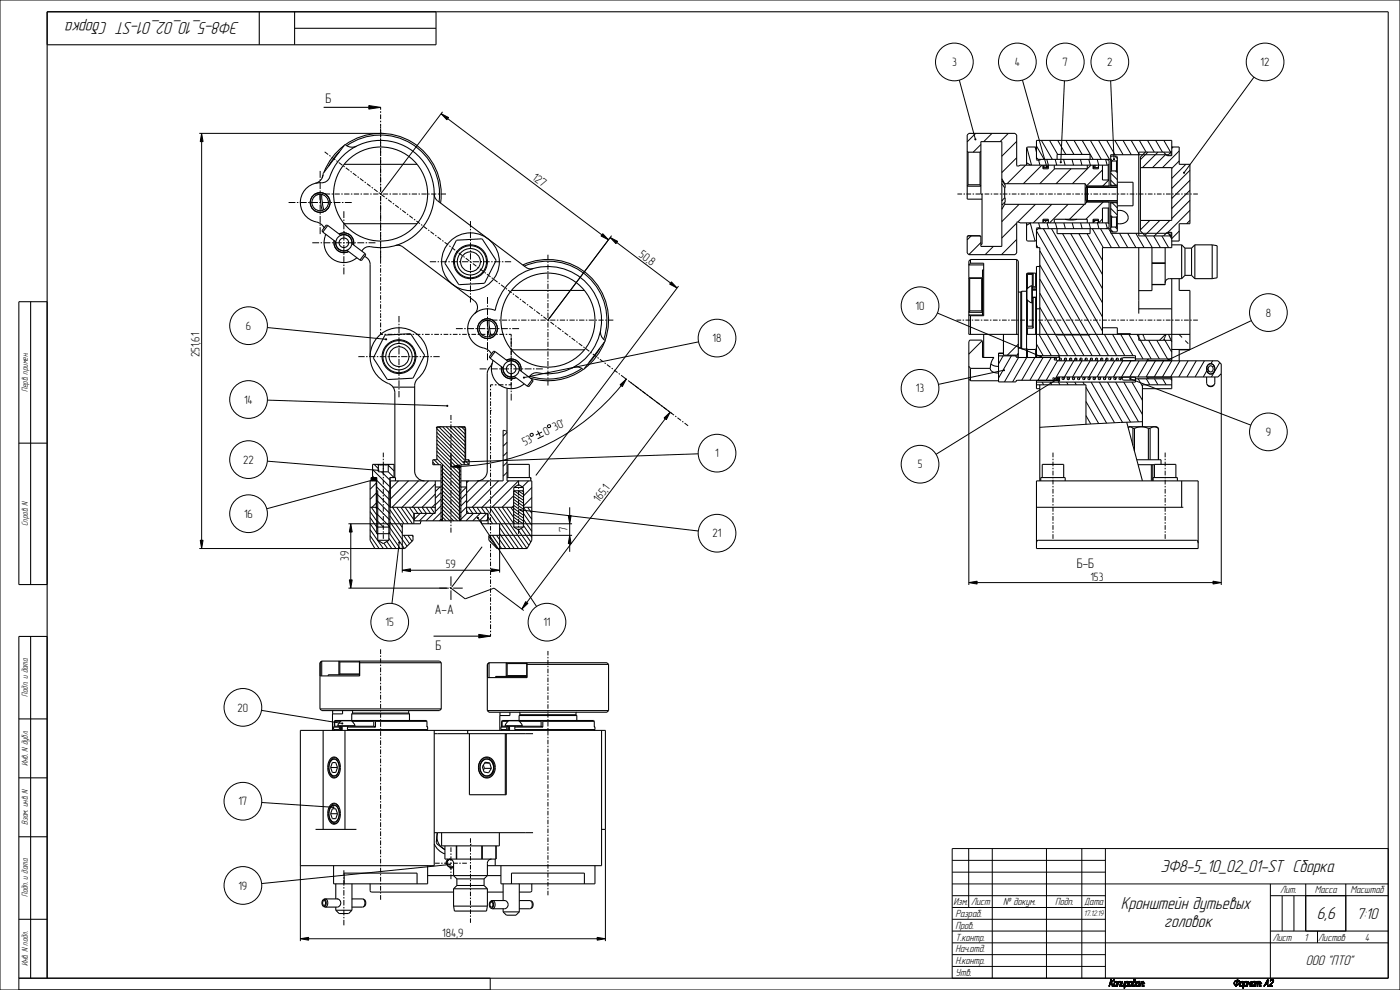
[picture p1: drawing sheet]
<svg xmlns="http://www.w3.org/2000/svg" width="594mm" height="420mm" viewBox="0 0 594 420" stroke-linecap="round" stroke-linejoin="round" font-family="sans-serif">
<defs><g id="words">
<g font-size="7.6">
<text x="101.6" y="9.4" transform="rotate(-180 101.6 9.4)">ЭФ8-5_10_02_01-ST Сборка</text>
<text x="492.4" y="370.1">ЭФ8-5_10_02_01-ST Сборка</text>
<text x="475.6" y="385.6">Кронштейн дутьевых</text>
<text x="494" y="393.3">головок</text>
<text x="558.8" y="390.1">6,6</text>
</g>
<text font-size="6.8" x="575.7" y="389.8">7:10</text>
<text font-size="6.1" x="554" y="409.6">ООО &quot;ПТО&quot;</text>
<g font-size="5.9">
<text x="138.2" y="43.5">Б</text>
<text x="456.8" y="241.2">Б-Б</text>
<text x="184.5" y="260.6">А-А</text>
<text x="184.8" y="275.9">Б</text>
</g>
<g font-size="5.1">
<text x="403.9" y="28">3</text>
<text x="430.5" y="28">4</text>
<text x="450.9" y="28">7</text>
<text x="469.8" y="28">2</text>
<text x="534.9" y="28">12</text>
<text x="225.5" y="76" transform="rotate(37 225.5 76)">127</text>
<text x="270.7" y="108.6" transform="rotate(37 270.7 108.6)">50,</text>
<text x="274.7" y="111.6" transform="rotate(37 274.7 111.6)">8</text>
<text x="388.5" y="131.5">10</text>
<text x="537" y="134.4">8</text>
<text x="104.3" y="139.9">6</text>
<text x="302.3" y="145.2">18</text>
<text x="84.7" y="151.5" transform="rotate(-90 84.7 151.5)">251,61</text>
<text x="388.6" y="166.5">13</text>
<text x="103.6" y="171.2">14</text>
<text x="231.6" y="184.9" transform="rotate(-27 231.6 184.9)">0</text>
<text x="235.5" y="182.9" transform="rotate(-27 235.5 182.9)">30'</text>
<text x="537" y="185">9</text>
<text x="222.6" y="189.4" transform="rotate(-27 222.6 189.4)">53</text>
<text x="103.2" y="196.7">22</text>
<text x="303.5" y="194">1</text>
<text x="389.4" y="198.7">5</text>
<text x="258.1" y="208.3" transform="rotate(-53 258.1 208.3)">1</text>
<text x="254.2" y="213.5" transform="rotate(-53 254.2 213.5)">165,</text>
<text x="103.6" y="219.7">16</text>
<text x="240.8" y="225.7" transform="rotate(-90 240.8 225.7)">7</text>
<text x="302.3" y="228">21</text>
<text x="147.9" y="238" transform="rotate(-90 147.9 238)">39</text>
<text x="189.2" y="241">59</text>
<text x="462.6" y="246.3">153</text>
<text x="163.6" y="265.7">15</text>
<text x="230.6" y="265.7">11</text>
<text x="100.8" y="301.8">20</text>
<text x="101.2" y="341.7">17</text>
<text x="101.2" y="377.4">19</text>
<text x="187.6" y="397.4">184,9</text>
</g>
<g font-size="4.5">
<text x="543.1" y="379.1">Лит.</text>
<text x="557.9" y="379.1">Масса</text>
<text x="573" y="379.1">Масштаб</text>
<text x="404.5" y="384.1">Изм.</text>
<text x="405.4" y="389.1">Pазраб.</text>
<text x="412" y="384.1">Лист</text>
<text x="425.7" y="384.1">№ докум.</text>
<text x="447.7" y="384.1">Подп.</text>
<text x="460" y="384.1">Дата</text>
<text x="405.4" y="394.1">Пров.</text>
<text x="405.4" y="399.1">Т.контр.</text>
<text x="540" y="399.1">Лист</text>
<text x="553.4" y="399.1">1</text>
<text x="559.3" y="399.1">Листов</text>
<text x="579" y="399.1">4</text>
<text x="405.4" y="404.1">Нач.отд.</text>
<text x="405.4" y="409.1">Н.контр.</text>
<text x="405.4" y="414.1">Утв.</text>
</g>
<text font-size="4.4" x="470.5" y="418.5">Копировал:</text>
<g font-size="3.8">
<text x="11.8" y="166.3" transform="rotate(-90 11.8 166.3)">Перв. примен.</text>
<text x="11.8" y="223.1" transform="rotate(-90 11.8 223.1)">Справ. N</text>
<text x="11.8" y="295.6" transform="rotate(-90 11.8 295.6)">Подп. и дата</text>
<text x="11.8" y="324.9" transform="rotate(-90 11.8 324.9)">Инв. N дубл.</text>
<text x="11.8" y="350" transform="rotate(-90 11.8 350)">Взам. инв. N</text>
<text x="11.8" y="380.6" transform="rotate(-90 11.8 380.6)">Подп. и дата</text>
<text x="11.8" y="409.9" transform="rotate(-90 11.8 409.9)">Инв. N подл.</text>
</g>
<text font-size="3.5" x="459.9" y="388.7">17.12.19</text>
</g></defs>
<g fill="#000">
<path d="M85.6 56.6l.6 3.5h-1.2zM156.5 44.8l5 .7-5 .8zM187.2 48.2l3.1 1.7-.7 .9zM413.6 59l.4-.1v.4zM443.8 70.4h.4v.3zM449.9 68.7l.3-.1v.4zM472.4 67.4l.4-.1v.4zM502.2 73.2l.3-.1v.4zM255.7 99.2l2.5 2.5-3.2-1.6zM258.9 100.8l3.1 1.6-.7 1zM284.9 119.6l2.4 2.6-3.2-1.7zM163.6 143.8h.4v.4z"/>
<path d="M425.7 157l.4-.1v.4zM441.4 151.2l.4-.1v.4zM495.5 152.5l.4-.1v.4zM189.5 172.1l.4-.1v.4zM222.1 160.1l.4-.1v.4zM263.1 163.2l2.6-2.3-1.7 3.1zM281.8 177.3l2.5-2.4-1.6 3.1zM448.7 160.6l.4-.1v.4zM479.3 160.6l.4-.1v.4zM160.3 199.4l.4-.1v.4zM191.3 197.9l3.5-.6v1.2zM196.7 195.8h.4v.3z"/>
<path d="M159.2 203.2l.4-.1v.4zM202.5 219.6l.4-.1v.4zM220.6 216.2l.4-.1v.4zM85 229.2h1.2l-.6 3.5zM148.8 222.2l.6 3.5h-1.2zM169.2 230h.3v.4zM241.7 227.1l.6 3.5h-1.2zM241.1 218.7h1.2l-.6 3.5zM148.2 246h1.2l-.6 3.5zM170.7 241.9l3.5-.6v1.2zM208.5 241.3l3.5 .6-3.5 .6zM223 255.2l1 .8-2.6 2.4z"/>
<path d="M411.1 247.2l3.5-.6v1.2zM514.7 246.6l3.5 .6-3.5 .6zM203.1 269.1l5 .8-5 .7zM145 306.8l.4-.1v.4zM141.2 342.4l.4-.1v.4zM190.6 366.7l.4-.1v.4zM127.4 398.3l3.5-.6v1.2zM253.4 397.7l3.5 .6-3.5 .6zM523.5 417.1l.3-.1zM523.5 417.2l.3-.1zM523.5 417.4h.3zM523.6 417l.2-.2z"/>
<path d="M523.6 417.5h.3zM523.6 416.8l.3-.1zM523.6 417.6h.4zM523.7 416.6l.3-.1zM523.7 417.6h.4zM523.8 416.5l.2-.1zM523.5 417.1h.3zM523.5 417.2l.3 .1zM523.6 417h.2zM523.6 416.8v.2zM523.9 416.3h.4zM523.7 416.6l.2 .1z"/>
<path d="M523.9 417.8h1.3zM524 416.2h.5zM523.8 416.5l.3-.1zM523.9 416.3l.2 .1zM523.8 417.7h.5zM524.2 416.1h1.6zM524.1 417.9h.9zM523.8 417.7h.7zM524.6 417.9l-.3 .5zM524.3 418.5l.2-.1zM524.4 416h1.3zM523.9 416.3l.5-.1z"/>
<path d="M524.2 417.9h.8zM525.1 416.2l-.4 1.5h-.2zM523.8 417.7h.9zM524.5 416h1zM524.3 418.4h.2zM524.5 416.2l1.3-.1zM524.4 417.9h.6zM524.4 417.9l-.1 .5zM523.8 417.7h1.1zM524.6 416.2l1.2-.1zM524.6 417.9h.4zM524.9 415.9l.3-.3z"/>
<path d="M524.5 416l.6-.1zM524.5 416l.4-.1zM524.9 417.7l.6-.1zM525 415.6h.2zM524.9 416.2l.9-.1zM524.9 416.2h.2l-.6 1.5zM524.5 416l.8-.1zM524.1 417.9l1-.1zM523.9 417.8h1.2zM525.2 417.6l.5-.1zM525 415.6h.2l-.3 .3zM525.1 416.2l.7-.1z"/>
<path d="M523.8 417.7h1.6zM523.9 417.8l1.5-.1zM525.3 416.2l.5-.1zM525.4 416.2h.5zM525.5 417.4l.3-.1zM525.4 417.5l.4-.2zM524.4 416h1.1zM525 417.6h.5zM525.6 417.3l.3-.1zM525.5 416.2h.4zM525.6 416.3h.4zM524.2 416.1l1.5-.1z"/>
<path d="M525.7 417.1l.2-.1zM525.3 417.5h.4zM525.7 416.4h.3zM525.7 417l.3-.2zM525.8 416.4l.2 .1zM525.8 416.8l.2-.1zM524 416.2l1.8-.1zM525.8 416.6l.2-.1zM525.8 416.7l.2-.1zM525.7 417.1l.2 .1zM525.8 416.8h.2l-.3 .2zM526.6 416.8l-.4 1.3h-.2z"/>
<path d="M526 418.2h.3zM526 418.3h.4zM525.8 416.6h.2zM525.8 416.7h.2zM526 418.4l1.2-.1zM526.1 418.5l1-.1zM526.2 418.5h.8zM526 418.2l.2-.1zM526 418.1h.2zM526 418.3h.3zM526.3 416.8l.3-.1zM526.3 418.5h.6z"/>
<path d="M526.4 416.7h.3zM526.4 416.6h.3zM526 418.4l.8-.1zM526.5 416.5l1-.1zM526.5 416.5h1.1zM526.3 416.8h.3l-.6 1.3zM526.4 416.7h.2zM526.4 416.6l.3 .1zM526.7 416.4h.8zM526.5 416.6l1.1-.1zM526.4 416.6h.4zM526.8 418.3l.4-.1z"/>
<path d="M526.7 416.4h.6zM526.2 418.5h.7zM527 418.2h.3zM526.1 418.5h.9zM527.1 418.2l.2-.1zM527.6 416.8l-.3 1.3h-.2zM526 418.4h1.1zM526.8 416.6l.8-.1zM527.2 416.6h.4zM526.9 418.3l.3-.1zM526.7 416.4h.7zM527.1 418.1h.2z"/>
<path d="M527.7 418.5l-.3 .8zM527.3 416.6h.3zM527.4 416.7l.2-.1zM527.4 416.7h.2zM527.4 416.8l.2-.1zM526.6 416.4h.9zM527.4 416.8h.2l-.5 1.3zM527.8 418.3h.6l-.7 .2zM527.8 418.3l-.4 1zM528 416.5h1.2zM528.1 416.4h1zM528.1 416.4h.8z"/>
<path d="M528.2 416.6l-.8 2.7zM528 416.5l-.6 2.8zM527.7 418.5h.9zM527.7 418.5l.8-.2zM528.5 418.3l.4-.1zM527.7 418.5l1.1-.2zM528.6 418.2h.3zM528.7 418.2l.2-.1zM529.3 416.8l-.4 1.3h-.2zM527.7 418.5l1-.1zM528.2 416.6l1-.1zM528.9 416.6h.4z"/>
<path d="M528.1 416.4h.9zM528.7 418.1h.2zM529 416.6h.3zM529 416.7l.3-.1zM529 416.7h.3zM529 416.8l.3-.1zM529.7 416.8l-.6 1.6zM529.1 418.4h.2zM529 416.8h.3l-.6 1.3zM529.5 416.5l.2-.1v.4zM529.7 416.4l.4 .8-.4-.4zM529.5 416.5l.2 .3-.6 1.6z"/>
<path d="M530.1 417.2l.6-.4-.8 .7zM529.9 417.5l.8-.7zM529.7 416.8l.4 .4-.2 .3zM531.1 416.5l-.8 1.9zM531.1 416.5l-.5 1.9h-.3zM530.3 418.5l.3-.1zM530.3 418.4h.3zM531.5 416.8l-.4 1.3h-.2zM530.9 418.2h.3zM530.9 418.3h.4zM530.1 417.2l1-.8zM530.9 416.4l-.8 .8z"/>
<path d="M530.1 417.2l1-.7zM531 418.5l.9-.1zM531.1 418.5l.8-.1zM530.9 418.2l.2-.1zM530.9 418.1h.2zM530.9 418.3h.3zM531.2 416.8l.3-.1zM531.2 418.5h.7zM531.2 416.7h.4zM531.3 416.6h.3zM530.9 418.4l.8-.1zM531.4 416.5h1.2z"/>
<path d="M531.2 416.8h.3l-.6 1.3zM531.2 416.7h.3zM531.5 416.4h1.1zM531.3 416.6l.3 .1zM531.6 416.4h1zM531.3 416.6h.4zM531.4 416.6l1.2-.1zM531.7 418.3h.6zM530.9 418.4l1.4-.1zM531.6 416.4h.9zM531.8 418.3l.4-.1zM531.8 418.3h.4z"/>
<path d="M531.1 418.5h.8zM532 418.2h.2zM532.4 416.6l.2-.1-.6 1.6zM532.6 416.5l-.4 1.6h-.2zM530.9 418.4h1.5zM532 418.4h.4zM531 418.5l1-.1zM530.9 418.4h1.1zM532.1 418.4h.3zM532.1 418.5l.3-.1zM532 418.2l.2-.1zM532 418.1h.2z"/>
<path d="M531.9 418.2h.3zM531.7 418.3h.5zM530.9 418.4l1.5-.1zM532.1 418.5h.2zM531.7 416.6l.9-.1zM533.2 416.6l-.5 1.8h-.2zM532.5 418.4h.2zM532.5 418.5h.2zM531.4 416.5l1.2-.1zM532.5 418.4l.2 .1zM533 416.5h1.8zM533 416.4h1.7z"/>
<path d="M533 416.4h1.5zM533 416.5l-.5 1.9zM534 416.6l-.6 1.8zM533.4 418.5l.2-.1zM533.4 418.5h.2zM533.2 416.6l1.6-.1zM533.8 416.6l1-.1zM533.8 416.6h.2l-.6 1.8zM534.2 418.5l.2-.1zM534.8 416.8l-.6 1.6zM534 416.6l.8-.1zM534.5 416.6h.3z"/>
<path d="M533 416.4h1.6zM534.6 416.7h.3zM534.6 416.8l.3-.1zM534.6 416.8l-.4 1.6zM534.8 418.3h.3zM534.9 418.3l.2-.1zM535.1 417.2h.3zM535.1 417.3l.2-.1zM536.9 417.7l-.6 .7zM537 417.4h.8l-.9 .3zM537 417.4l-.7 1zM537.7 415.6h.3z"/>
<path d="M537.7 416l-1.4 2.4zM538 415.6l-.2 1.8zM536.9 417.7l.9-.3v.3zM537.8 418.4h.2zM538 415.6l-1.7 2.8zM537.7 415.6h.3l-1.7 2.8zM537.8 418.4l.2 .1zM537.8 417.7l.2 .7h-.2zM538.3 418.4h1.5zM538.3 418.5h1.5zM538.4 418.3h1.4zM538.4 418.5h1.4z"/>
<path d="M538.4 418.3h1.3zM539 416h.2zM538.9 416h.3zM538.9 416.1l.3-.1zM539 415.9h.4zM539.1 415.8l.5-.1zM539 416l.3-.1zM539 415.9h.3zM539.3 415.6h.7zM539.3 415.6h.9zM539 415.9l.4-.1zM539.1 415.8h.3z"/>
<path d="M539.5 415.5l.5 .1zM539.2 415.7l1-.1zM539.7 415.7h.6zM539.1 415.8l.6-.1zM539.5 415.5h.4zM539.5 415.5h.3zM538.3 418.4l1.5 .1zM539.8 415.7h.5zM539.9 415.8h.4zM540 416.5l.3-.1zM540 416.6l.3-.2zM539.4 415.6h.6z"/>
<path d="M540 415.8h.3zM540.1 415.9h.3zM540.1 416.4h.2zM540.1 416h.3zM540.1 416.3l.3-.1zM538.4 418.3l1.7-1.6zM540.2 416l.2 .1zM540.2 416.2h.2zM540.2 416.1h.2zM538.4 418.3l1.8-1.7zM540 416.6h.2l-1.8 1.7zM540.1 416.3l.2 .1z"/>
<path d="M540.2 416.1l.2 .1z"/>
</g>
<g fill="none" stroke="#000" stroke-width=".42">
<path d="M0 0h594v420h-594zM407 34l6.8 24.9M433.8 34l10.2 36.3M451.6 34.3l-1.5 34.3M471.2 34.3l1.5 33M532 32.7l-29.5 40.4M84.6 56.6h76.9M85.6 56.6l.6 3.5h-1.2zM156.5 44.8l5 .7-5 .8zM161.5 56.4h.1M161.5 53.5v4.8M161.5 58.7v3.4"/>
<path d="M187.2 48.2l3.1 1.7-.7 .9zM187.8 47.4l-26.3 34.9M190 50.3l65.4 49.3M413.6 59l.4-.1v.4zM414 56.6l-3.6 3.6M420.9 56.6l-3.5 3.5M427.8 56.6l-3.5 3.5M431.4 60l-6.3 6.3M441.8 59.6l4.7 8M445.3 59.6l3.4 5.9M448.8 59.6l3.4 5.9M452.2 59.6l3.5 5.9"/>
<path d="M455.7 59.6l3.4 5.9M459.2 59.6l4.6 8M462.6 59.6l4.7 8M466.1 59.6l4.6 8M469.6 59.6l3.5 6M473 59.6l3.5 6M476.5 59.6l3.5 6M479.9 59.6l3.6 6M483.4 59.6l2.9 4.9M486.9 59.6l2.8 4.9M490.3 59.6l2.9 4.9M493.8 59.6l2.9 5.1"/>
<path d="M85.6 60.1v169.1M135.8 72.5v2.9M135.8 76v.7M135.8 77.3v2.9M137.7 64.4l1.5 1.2M139.7 65.9l.5 .4M140.7 66.7l1.5 1.1M142.7 68.2l.5 .4M143.7 68.9l1.5 1.2M145.7 70.4l.5 .4M146.7 71.2l1.5 1.1M148.7 72.7l.5 .4"/>
<path d="M149.7 73.4l1.5 1.2M151.7 75l.5 .3M152.7 75.7l1.5 1.1M154.7 77.2l.5 .4M155.7 78l1.5 1.1M157.7 79.5l.5 .3M161.5 62.8v3.4M161.5 66.6v7M161.5 73.8v1.1M161.5 75v2.4M161.5 77.9v.8M161.5 79.1v2.3"/>
<path d="M416.2 61.3l-3.3 3.3M431.4 66.9l-6.3 6.3M435.1 70.1l-7.8 7.8M435.7 62.6l2 7.5M439.2 62.4l.6 2.1M439.8 62l3.2 5.6M440.7 68l.5 2.1M442.1 70.1l-7.9 7.8M443.5 70.1l-.9 .9M443.8 70.4h.4v.3zM444.1 67.6l.7 2.5M444.8 70.2l-.9 .9"/>
<path d="M447.5 71.6l-6.4 6.3M447.7 67.6l.7 2.5M449.9 68.7l.3-.1v.4zM451.3 67.6l.6 2.5M454.4 71.6l-6.3 6.3M454.8 67.6l.7 2.5M458.4 67.6l.7 2.5M460.8 79.5h13.3M461 79h.4M462 67.6l.6 2.5M462.9 70.1l-7.9 7.8M464.5 70.1l-.6 .7"/>
<path d="M465.1 70.1l-1 1M465.5 67.6l.7 2.5M466.1 70.9l-.3 .2M467.8 72.1l-6.8 6.8M469.1 67.6l.6 2.5M470.5 76.4l-2.7 2.6M471.3 76.4l2.2 2.2M471.3 73.5l2.8 2.8M471.3 67.5l.8 .8M472.4 67.4l.4-.1v.4zM473 66.2l1.1 1.1M473.3 72.5l.8 .8"/>
<path d="M483.2 64.5h2.8M484.8 65.6h10M487.1 64.5l-3.2 3.2M491.3 64.5l-6.6 6.6M493.7 64.5h3.2M494.6 65.5l-5.6 5.6M497.7 62.4l-.5 .5M500.3 64l-7.1 7.1M500.3 68.3l-3.1 3.1M502.2 73.2l.3-.1v.4zM503.1 69.7l-5.9 6M504.9 72.2l-7.7 7.7"/>
<path d="M504.9 76.5l-7.7 7.7M122.4 85.9h2.9M126 85.9h.6M127.2 85.9h2.9M130.7 85.9h.7M132 85.9h2.9M133.7 82.3h2.3M135.5 85.9h.6M135.8 80.8v.6M135.8 82.1v2.9M135.8 85.6v.6M135.8 86.8v3"/>
<path d="M135.8 90.4v.6M135.8 91.6v2.9M135.8 95.2v.6M135.8 96.4v2.9M136.6 82.3h.6M136.8 85.9h2.9M137.8 82.3h2.3M140.3 85.9h.6M140.7 82.3h.6M141.5 85.9h3M141.9 82.3h2.3M144.8 82.3h.6"/>
<path d="M145.1 85.9h.6M145.9 98.5h.1M145.9 89.6v2.9M145.9 93.1v.7M145.9 94.4v2.9M145.9 97.9v.6M145.9 99.2v2.9M146 82.3h2.3M146.3 85.9h2.9M148.9 82.3h.6M150.1 82.3h2.3M153 82.3h.6"/>
<path d="M154.2 82.3h2.3M157.1 82.3h.6M158.3 82.3h2.3M158.7 80.2l1.5 1.1M160.7 81.7l.5 .4M161.2 82.3h.6M161.5 81.9v.7M161.5 83.2v2.3M161.5 85.7v1M161.5 87v7M161.5 94.3v3.5M161.5 98.4v3.5"/>
<path d="M161.7 82.5l1.5 1.1M162.4 82.3h2.3M163.7 84l.5 .4M164.7 84.7l1.5 1.2M165.3 82.3h.6M166.5 82.3h2.2M166.7 86.2l.5 .4M167.7 87l1.5 1.1M169.4 82.3h.6M169.7 88.5l.5 .4M170.6 82.3h2.2M170.7 89.2l1.5 1.2"/>
<path d="M172.7 90.7l.5 .4M173.5 82.3h.6M173.7 91.5l1.5 1.1M174.7 82.3h2.2M175.7 93l.5 .4M176.7 93.8l1.5 1.1M177.6 82.3h.6M178.7 95.3l.5 .3M178.8 82.3h2.2M179.7 96l1.5 1.1M181.7 82.3h.6M181.7 97.5l.5 .4"/>
<path d="M182.7 98.3l1.5 1.1M182.9 82.3h2.2M184.7 99.8l.5 .3M185.8 82.3h.6M187 82.3h2.2M199.6 93.8v2.7M199.6 97.1v.6M199.6 98.3v2.7M255.7 99.2l2.5 2.5-3.2-1.6zM259.5 100l-27 35.8M406.2 82.3h2M408.8 82.3h.6"/>
<path d="M410.1 82.3h1.9M412.7 82.3h.6M413.9 82.3h2M416.5 82.3h.6M417.8 82.3h1.9M420.4 82.3h.6M421.6 82.3h2M424.2 82.3h.6M425.5 82.3h1.9M428.1 82.3h.6M429.3 82.3h2M431.4 94.7l-6.3 6.3"/>
<path d="M431.9 82.3h.6M432.4 86.7l-7.3 7.3M433.1 82.3h2M435.8 82.3h.6M437 82.3h2M437.1 94.7l2.1 7.6M439.3 86.7l-7.5 7.5M439.6 82.3h.6M439.8 98l30.5 52.9M440.7 94.6l.6 2.2M440.8 82.3h2M442.7 97l25.1 43.5"/>
<path d="M442.7 93.5l-.1 .1M443.4 82.3h.7M444.1 93.5l-1 1.1M444.2 94.6l.7 2.4M444.7 82.3h2M444.8 94.2l-.3 .4M446.1 97l21.7 37.5M446.3 86.7l-7.9 7.9M447.3 82.3h.6M447.8 94.6l.7 2.4M448.5 82.3h2M450.8 99.1l17 29.4"/>
<path d="M451.1 82.3h.7M451.4 94.6l.6 2.4M452.4 82.3h2M453.2 86.7l-7.9 7.9M454.3 99.1l13.5 23.4M454.9 94.6l.7 2.4M455 82.3h.6M456.2 82.3h2M457.7 99.1l10.1 17.4M458.5 94.6l.7 2.4M458.8 82.3h.7M460.1 82.3h2"/>
<path d="M460.1 86.7l-6.3 6.3M460.8 85.1h13.3M461 85.6h.4M461.2 99.1l6.6 11.4M461.3 85.5l-.5 .5M462.1 94.6l.6 2.4M462.7 82.3h.6M463.5 97l4.6 8.1M463.9 82.3h2M464.2 93.5l-.3 .4M464.8 93.5l-.9 1M465.6 94.6l.7 2.4"/>
<path d="M466.1 94l-.6 .6M466.5 82.3h.7M466.9 97l4.7 8.1M467.8 92.9l-1.7 1.7M467.8 82.3h2M468.1 85.6l-7.4 7.4M469.2 94.6l.6 2.2M470.4 82.3h.6M470.4 97l.9 1.5M471.3 97.4l1 1M471.3 91.4l.7 .7M471.3 88.4l2.8 2.8"/>
<path d="M471.5 99l3.5 6.1M471.6 82.3h2M471.8 86l2.3 2.2M473.2 96.3l.9 .9M474.2 82.3h.7M475 99l3.5 6.1M475.5 82.3h2M478.1 82.3h.6M478.5 99l3.5 6.1M479.3 82.3h2M481.9 99l3.5 6.1M481.9 82.3h.6"/>
<path d="M483.2 82.3h2M484.8 99h10M485.8 82.3h.6M487 82.3h2M487.9 93.5l-4 4M489.6 82.3h.6M490.9 82.3h1.9M492.1 93.5l-6.4 6.4M493.5 82.3h.6M494.7 82.3h2M495.8 99l1.4 2.4M496.4 93.5l-6.6 6.6"/>
<path d="M497.3 82.3h.6M498.6 82.3h1.9M500.3 98.1l-3.1 3.1M501.2 82.3h.6M502.4 82.3h2M504.9 80.8l-7.7 7.7M504.9 85l-7.7 7.7M504.9 89.3l-9.4 9.3M504.9 93.5l-1.4 1.4M505 82.3h.6M506.3 82.3h1.9M132.5 103h2.9"/>
<path d="M136 103h.7M137.3 103h2.9M140.8 103h.6M142.1 103h2.9M145.6 103h.6M145.9 102.7v.6M145.9 103.9v2.9M145.9 107.5v.6M145.9 108.7v2.9M145.9 112.2v.7M145.9 113.5v2.9M146.8 103h2.9"/>
<path d="M150.4 103h.6M151.6 103h2.9M155.1 103h.7M156.4 103h2.9M161.5 102.3v3.7M161.5 106.1v5.8M161.5 112.5v.6M161.5 113.8v1.9M161.5 116.3v.7M161.5 117.6v1.9M182.4 111h2.6M185.7 100.5l1.5 1.2"/>
<path d="M185.7 111h.6M186.9 111h2.7M187.7 102l.4 .4M188.6 102.8l1.5 1.1M190.2 111h.6M190.6 104.3l.5 .4M191.5 111h2.6M191.6 105l1.5 1.2M193.6 106.5l.5 .4M194.6 107.3l1.5 1.1M194.8 111h.6M196 111h2.7"/>
<path d="M196.6 108.8l.5 .4M197.6 109.5l1.5 1.2M199.3 111h.6M199.6 106.8h.1M199.6 101.6v.7M199.6 102.9v2.7M199.6 106.2v.6M199.6 107.4v2.7M199.6 110.7v.7M199.6 112v2.7M199.6 115.3v.6M199.6 116.5v2.7"/>
<path d="M199.6 119.8v.6M199.6 111.1l.5 .3M200.6 111h2.6M200.6 111.8l1.5 1.1M202.6 113.3l.5 .4M203.6 114.1l1.5 1.1M203.9 111h.1M203.9 111h.6M205.1 111h2.7M205.6 115.6l.5 .3M206.6 116.3l1.5 1.1M208.4 111h.6"/>
<path d="M208.6 117.8l.5 .4M209.6 118.6l1.5 1.1M209.6 111h2.7M212.9 111h.7M214.2 111h2.7M232.5 108.1v2.2M232.5 110.9v.6M232.5 112.2v2.2M232.5 115v.6M232.5 116.3v2.2M232.5 119.1v.6M258.9 100.8l3.1 1.6-.7 1z"/>
<path d="M261.7 102.9l22.8 17.2M284.9 119.6l2.4 2.6-3.2-1.7zM412.1 100.1l-1.7 1.7M416.2 102.9l-5.1 5.1M421.5 104.5l-3.5 3.5M431.4 101.6l-6.5 6.4M439.8 104l.6 1.1M441.2 118.4l13.5 23.5M441.2 112.4l17 29.5M441.2 106.4l20.4 35.5M483.2 100.1h2.8M486 100.1l2.9 5"/>
<path d="M489.5 100.1l2.9 5M493 100.1l2.8 5M493.7 100.1h3.2M113.4 139l50.2 4.9M161.5 120.1v.7M161.5 121.4v1.9M161.5 124v.6M161.5 125.2v2M161.5 127.8v.6M161.5 129.1v1.9M161.5 131.6v.7M161.5 132.9v1"/>
<path d="M169.3 134.1v2.6M169.3 137.4v.6M169.3 138.6v2.7M193.4 139.4h2.9M197 139.4h.6M198.2 139.4h2.9M199.6 121.1v2.6M199.6 124.4v.6M199.6 125.6v2.7M201.7 139.4h.7M203 139.4h2.9M204.7 135.8h2.3"/>
<path d="M206.5 139.4h.6M206.8 126v2.9M206.8 129.6v.6M206.8 130.8v2.9M206.8 134.3v.7M206.8 135.6v2.9M206.8 139.1v.6M207.6 135.8h.6M207.8 139.4h2.9M208.8 135.8h2.3M211.3 139.4h.6M211.6 120.1l.5 .4"/>
<path d="M211.7 135.8h.6M212.5 139.4h3M212.6 120.8l1.5 1.2M212.9 135.8h2.3M214.6 122.3l.5 .4M215.6 123.1l1.5 1.1M215.8 135.8h.6M216.1 139.4h.6M217 135.8h2.3M217.3 139.4h2.9M217.6 124.6l.5 .4M218.6 125.3l1.5 1.2"/>
<path d="M219.9 135.8h.6M220.6 126.8l.5 .4M221.1 135.8h2.3M221.6 127.6l1.5 1.1M223.6 129.1l.5 .4M224 135.8h.6M224.6 129.9l1.5 1.1M225.2 135.8h2.3M226.6 131.4l.5 .3M227.6 132.1l1.5 1.1M228.1 135.8h.6M229.3 135.8h2.3"/>
<path d="M229.6 133.6l.5 .4M230.6 134.4l1.5 1.1M232.2 135.8h.6M232.5 120.4v2.2M232.5 123.2v.6M232.5 124.5v2.2M232.5 127.3v.6M232.5 128.6v2.2M232.5 131.4v.6M232.5 132.6v2.3M232.5 135.5v.6M232.5 136.7v2.3"/>
<path d="M232.5 139.6v.6M232.6 135.9l.5 .3M233.4 135.8h2.2M233.6 136.6l1.5 1.2M235.6 138.1l.5 .4M236.3 135.8h.6M236.6 138.9l1.5 1.1M237.5 135.8h2.2M240.4 135.8h.6M241.6 135.8h2.2M244.5 135.8h.6M245.7 135.8h2.2"/>
<path d="M248.6 135.8h.6M249.8 135.8h2.2M252.7 135.8h.6M253.9 135.8h2.2M256.8 135.8h.6M258 135.8h2.2M287.9 121.4l-60.6 80.3M397.7 132.8l43.7 18.4M405.8 135.8h2M408.4 135.8h.7M409.7 135.8h2M412.3 135.8h.6"/>
<path d="M413.5 135.8h2M416.2 135.8h.6M417.4 135.8h2M420 135.8h.6M421.3 135.8h2M423.9 135.8h.6M425.1 135.8h2M427.7 135.8h.7M429 135.8h2M431.6 135.8h.6M432.9 135.8h1.9M435.5 135.8h.6"/>
<path d="M436.7 135.8h2M438 123.1h1.8M439.3 135.8h.7M440.6 135.8h2M441.2 136.4l8.3 14.5M441.2 130.4l11.8 20.5M441.2 124.4l10 17.5M443.2 135.8h.6M444.4 135.8h2M447.1 135.8h.6M448.3 135.8h2M450.9 135.8h.6"/>
<path d="M452.2 135.8h2M454.8 135.8h.6M456 135.8h2M458.6 135.8h.7M459.9 135.8h2M462.5 135.8h.6M463.8 135.8h1.9M466.4 135.8h.6M467.6 135.8h2M470.2 135.8h.7M471.5 135.8h2M474.1 135.8h.6"/>
<path d="M475.3 135.8h2M478 135.8h.6M479.2 135.8h2M481.8 135.8h.6M483.1 135.8h2M485.7 135.8h.6M486.9 135.8h2M489.5 135.8h.7M490.8 135.8h2M493.4 135.8h.6M494.7 135.8h1.9M497.3 135.8h.6"/>
<path d="M498.5 135.8h2M501.1 135.8h.7M502.4 135.8h2M505 135.8h.6M506.2 135.8h2M530.9 136l-34.9 16.5M152 151.3h2.7M155.3 151.3h.7M156.6 151.3h2.7M159.9 151.3h.6M161.1 151.3h2.7M163.6 143.8h.4v.4z"/>
<path d="M164.4 151.3h.6M165 151.3h.1M165.7 151.3h2.6M169 151.3h.6M169.3 147.1h.1M169.3 141.9v.6M169.3 143.1v2.7M169.3 146.4v.7M169.3 147.7v2.7M169.3 151v.6M169.3 152.2v2.7M169.3 155.5v.7"/>
<path d="M169.3 156.8v2.7M169.5 141.9h1M170.2 151.3h2.7M171.1 141.9h.7M172.4 141.9h2M173.5 151.3h.6M174.8 151.3h2.6M175.1 141.9h.6M176.4 141.9h2M178.1 151.3h.6M179 141.9h.7M179.3 151.3h2.7"/>
<path d="M180.3 141.9h2M182.6 151.3h.6M183 141.9h.6M183.9 151.3h2.6M184.3 141.9h1.9M186.9 141.9h.6M188.2 141.9h2M190.8 141.9h.7M192.1 141.9h2M194.8 141.9h.6M196.1 141.9h2M198.7 141.9h.7"/>
<path d="M200 141.9h2M202.7 141.9h.6M203.5 156.5h2.9M204 141.9h1.9M206.6 141.9h.7M206.8 140.4v2.9M206.8 143.9v.6M206.8 145.1v2.9M206.8 148.7v.6M206.8 149.9v2.9M207 156.5h.7M207.9 141.9h1"/>
<path d="M208.3 156.5h2.9M211.8 156.5h.6M213.1 156.5h2.9M216.6 156.5h.6M216.9 143.1v2.9M216.9 146.6v.7M216.9 147.9v2.9M216.9 151v4.6M216.9 156.2v.6M216.9 157.4v2.9M217.8 156.5h2.9M221.4 156.5h.6"/>
<path d="M222.6 156.5h2.9M226.1 156.5h.7M227.4 156.5h2.9M232.5 140.8v2.3M232.5 143.7v.6M232.5 144.9v2.3M232.5 147.8v.6M232.5 149v2.3M232.5 151.9v.6M232.5 153.1v2.3M232.5 156v.6M232.5 157.2v2.3"/>
<path d="M238.6 140.4l.4 .4M239.5 141.1l1.6 1.2M241.5 142.6l.5 .4M242.5 143.4l1.5 1.1M244.5 144.9l.5 .4M245.5 145.6l1.5 1.2M247.5 147.2l.5 .3M248.5 147.9l1.5 1.1M250.5 149.4l.5 .4M251.5 150.2l1.5 1.1M253.5 151.7l.5 .3M254.5 152.4l1.5 1.1"/>
<path d="M256.5 153.9l.5 .4M257.5 154.7l1.5 1.1M259.5 156.2l.5 .4M260.5 156.9l1.5 1.2M262.5 158.4l.5 .4M263.5 159.2l2.5 1.9M296.4 145l-73.9 15.1M416.7 144.6l-5.6 5.6M425.6 151l-1.9 3.4M425.7 157.1l-27.5 6M425.7 157l.4-.1v.4zM429.1 151l-5.4 9.4"/>
<path d="M432.1 146l-4.7 4.7M432.2 151.7l-6 10.3M435.6 151.7l-6 10.3M439.1 151.7l-5.6 9.6M439.8 146l2.8 4.9M440.9 141.9l5.2 9M441.4 151.2l.4-.1v.4zM442.5 151.7l-5.5 9.6M446 151.7l-5.6 9.6M448.7 153l-4.8 8.3M451.4 142.1l5.1 8.8M452.1 153.1l-4.7 8.2"/>
<path d="M454.8 142.1l5.1 8.8M455.6 153.1l-4 6.8M456.6 152l.2 .7M458.3 142.1l5.1 8.8M459.1 153.1l-4 6.8M461.8 142.1l5.1 8.8M462.5 153.1l-3.9 6.8M466 153.1l-4 6.8M468.6 141.9l5.2 9M469.5 153.1l-4 6.8M472 141.9l5.3 9M472.9 153.1l-3.9 6.8"/>
<path d="M475.5 141.9l5.2 9M476.4 153.1l-4 6.8M479 141.9l6 10.4M479.8 153.1l-3.9 6.8M482.4 141.9l6.1 10.4M483.2 144.4h2.8M483.3 153.1l-4 6.8M486.8 153.1l-4 6.8M487.3 144.4l4.6 7.9M490.2 153.1l-3.9 6.8M490.8 144.4l4.6 7.9M493.7 144.4h3.2"/>
<path d="M493.7 153.1l-4 6.8M493.9 143.8l3.3 5.6M494.5 141.9l-2.5 2.5M495.5 152.5l.4-.1v.4zM497.2 153.1l-4 6.8M500.6 153.1l-3.9 6.8M504.1 153.1l-4 6.8M507.6 153.1l-4 6.8M511 153.1l-3.9 6.8M512 157.3l-1.5 2.6M512.9 157.3l-.6 .6M514.5 153.1l-.7 1.2"/>
<path d="M515 155.1l-.5 .6M517.5 153.8l-3.5 6.1M518.2 158.5v89.7M113.5 169.8l76 2.4M169.3 160.1v.6M169.3 161.3v2.7M169.3 164.6v.6M169.3 165.9v2.7M189.5 172.1l.4-.1v.4zM191.3 176.1v2.1M191.3 178.8v.6M208.1 174.1h.1"/>
<path d="M208.1 171.3v.9M208.1 172.8v.7M208.1 174.1v1.9M208.1 176.6v.6M208.1 177.9v1.9M216.9 161h.1M216.9 161v.6M216.9 162.2v2.9M216.9 165.7v.7M216.9 167v2.9M222.1 160.1l.4-.1v.4zM232.5 160.1v.6"/>
<path d="M232.5 161.3v2.3M263.1 163.2l2.6-2.3-1.7 3.1zM263.6 163.6a93.1 93.1 0 0 1-68.8 34.3M266.5 161.4l19.5 14.7M281.8 177.3l2.5-2.4-1.6 3.1zM282.2 177.7l-58.7 77.9M286.5 176.5l.5 .4M287.5 177.2l1.5 1.2M289.5 178.7l.5 .4M290.4 179.5l1.6 1.1M411.1 160.8v87.4M442.1 162.1l.7 1.2"/>
<path d="M445.6 162.1l.7 1.2M448.7 160.6l.4-.1v.4zM448.7 160.8l-51.5 31.9M449.1 162.1l.6 1.2M452.5 162.1l.7 1.2M456 162.1l.7 1.2M459.5 162.1l.6 1.2M460.8 176.3l2 3.6M460.8 170.3l5.4 9.4M460.8 164.3l8.7 15.2M462.9 162.1l10 17.2M466.4 162.1l9.9 17.1"/>
<path d="M469.9 162.1l9.8 17M471.2 160.5v.1M473.3 162.1l9.8 16.9M476.8 162.1l7.9 13.7M479.3 160.6l.4-.1v.4zM479.8 160.8l50.9 19.6M480.3 162.1l4.4 7.7M482.9 160.7l1.8 3.1M484.7 178.9l-22.1 1-21.4 1.4M486.4 160.7l1.5 2.6M489.8 160.7l1.5 2.6M493.3 160.7l1.5 2.6"/>
<path d="M496.8 160.7l.4 .7M113.4 195.6l46.9 3.9M158.1 199.2l7.3 7.3M158.7 197l1.8 1.8M160.3 199.4l.4-.1v.4zM162.6 192v2M162.6 194.6v.6M162.6 195.9v1.9M162.6 198.5v.6M162.6 199.7v2M164.7 197.4l2.5 2.4M183.6 196.1l1.1 1.1"/>
<path d="M184.2 195.1l2.1 2.1M185.3 194.6l10.2 10.2M185.3 193l10.2 10.2M185.3 191.4l10.2 10.2M185.3 189.8l10.2 10.2M185.3 188.2l10.2 10.2M185.3 186.6l10.6 10.6M185.3 185l12.2 12.2M185.3 183.4l13.7 13.7M185.3 181.8l12 12M186.3 181.2l11 11M187.1 199.6l8.4 8.4"/>
<path d="M187.1 198l8.4 8.4M187.3 181.1l-2.2 .5M187.7 197.2v23.8M187.8 181.1l9.5 9.5M189.3 181.1l8 7.9M190.9 181.1l6.4 6.3M191.3 197.9l3.5-.6v1.2zM191.3 180v2.1M191.3 182.8v.6M191.3 184v2.1M191.3 186.8v.6M191.3 188v2.1"/>
<path d="M191.3 190.7v.7M191.3 192v7.3M191.3 199.9v2.2M192.5 181.1l4.8 4.7M194.1 181.1l3.2 3.1M194.8 181.1l2.5 .2M194.9 197.2v23.8M195.9 181.2l1.4 1.4M196.7 195.8h.4v.3zM198.6 195.1l.4 .4M208.1 180.4v.6M208.1 181.6v1.9"/>
<path d="M208.1 184.2v.6M208.1 185.4v1.9M208.1 187.9v.7M208.1 189.2v1.9M208.1 191.7v.6M208.1 193v1.9M208.1 195.5v.6M208.1 196.7v1.9M208.1 199.3v.6M213.5 182.5l1.6 .5M215.1 183.4l-1.6 1.7M215.1 187.6l-1.6 1.7"/>
<path d="M215.1 191.9l-1.6 1.7M215.1 196.1l-1.6 1.7M225 184.1l1-.2 .2 .9-1.1 .2zM228.1 182.8l1.1 2.3M229.9 183.3l-2.6 1.3M230.7 184.8l-2.6 1.3M232.4 180.4l1-.1 .1 .9-1 .2zM296.2 192.5l-99 3.4M446.8 192v2M446.8 194.6v.6M446.8 195.9v1.9M446.8 198.5v.6"/>
<path d="M446.8 199.7v2M488.5 197.2v6.8M494.4 192v2M494.4 194.6v.6M494.4 195.9v1.9M494.4 198.5v.6M494.4 199.7v2M157 219.6l3.3 4.6M157 217l2.8 4M157.5 202.6h.1M157.6 215.2l2.2 3.3M157.7 202.6l-.2 .3"/>
<path d="M158 202.6l-.5 .6M158.1 202l.6 .6M158.3 202.6l-.8 .9M158.6 202.6l-1.1 1.2M158.9 202.6l-1.4 1.4M159.2 202.6l-1.4 1.4M159.2 203.4l-46 12.4M159.2 203.2l.4-.1v.4zM159.3 215.2l.5 .7M159.5 202.6l-1.4 1.4M159.5 204l.3-.2 5.6 5.6M159.7 204.9l-2.7 2.7"/>
<path d="M159.7 209.2l-2.7 2.6M159.7 213.4l-1.8 1.8M159.8 202.6l-1.4 1.4M159.8 202.9l-1.2 1.1M159.8 203.2l-.9 .8M159.8 203.4l-.6 .6M159.8 217.9l5.5 5.4M159.8 215.1l5.6 5.6M159.8 212.3l5.6 5.6M159.8 209.4l5.6 5.6M159.8 206.6l5.6 5.6M160.3 208.2v15.4"/>
<path d="M161.9 200.2l3.5 3.5M162.6 202.3v.6M162.6 203.6v1.9M162.6 206.2v.6M162.6 207.4v2M162.6 210v.6M162.6 211.2v2M162.6 213.8v.7M162.6 215.1v2M162.6 217.7v.6M162.6 218.9v2M164.7 200.2l2.5 2.4"/>
<path d="M165 208.2v15.4M165.4 218.8l5.3 7.5M165.4 216.2l5.3 7.5M166.5 215.2l4.9 7M168.3 215.2l4.9 7M169.1 204l-3.5 3.5M170.1 215.2l4.9 7M171.9 215.2l3.7 5.3M173.3 204l-7.7 7.7M173.7 215.2l1.9 2.7M175.5 215.2l1.8 2.6M177.3 215.2l1.8 2.6"/>
<path d="M177.6 204l-11.2 11.2M178.3 217.8l-2.5 2.5M180.9 215.2l1.8 2.6M181.1 217.8l-3.1 3.2M181.8 204l-11.2 11.2M182.6 215.2l1.9 2.6M183.9 217.8l-3.1 3.2M184.4 215.2l.3 .4M184.7 209.6l-5.6 5.6 1.8 2.6M184.7 205.4l-9.9 9.8M184.7 213.9l-1.4 1.3M186.6 206.6l-1.9 2"/>
<path d="M187.1 218.8l2.2 2.2M187.1 217.2l3.8 3.8M187.1 215.6l5.4 5.4M187.1 214l7 7M187.1 212.4l8.2 8.1 2.8-2.7M187.1 210.8l8.4 8.4M187.1 209.2l8.4 8.4 2.5-2.5M187.1 207.6l8.4 8.4M187.1 206l8.4 8.4M187.1 204.4l8.4 8.4M187.1 202.8l8.4 8.4M187.1 201.2l8.4 8.4"/>
<path d="M187.1 208.9l-2.4 2.5M187.1 211.8l-2.4 2.4M187.1 214.6l-2.4 2.5M187.1 217.4l-3.5 3.6M191.3 202.7v.6M191.3 203.9v2.1M191.3 206.7v.6M191.3 207.9v2.1M191.3 210.6v.7M191.3 211.9v2.1M191.3 214.6v.6M191.3 215.9v2.1"/>
<path d="M191.3 218.6v.6M191.3 219.9v2.1M198 206.6l-2.5 2.4M198 216.6l.8 1.2M198 209.4l-2.5 2.5M198 212.2l-2.5 2.5M198.8 204l-.8 .8M198.8 215.2l1.8 2.6M200.6 215.2l1.8 2.6M200.9 217.8l-3.1 3.2M202.4 215.2l1.8 2.6M202.5 219.6l.4-.1v.4z"/>
<path d="M202.9 219.9l24.8 37.4M203 204l-5 5M203.7 217.8l-3.1 3.2M204.2 215.2l1.8 2.6M205.9 215.2l4.9 7M206.6 217.8l-3.2 3.2M207.1 219.4l2 2.8M207.3 204l-9.3 9.3M207.7 215.2l12.3 17.5M208.1 200.5v1.9M208.1 203v.7M208.1 204.3v1.9"/>
<path d="M208.1 206.8v.6M208.1 208.1v1.9M208.1 210.6v.6M208.1 211.8v1.9M208.1 214.4v.6M208.1 215.6v1.9M208.1 218.1v.7M208.1 219.4v1.9M209.5 215.2l12.3 17.5M211.3 215.2l12.3 17.5M211.5 204l-11.2 11.2M213.1 215.2l4.8 6.9"/>
<path d="M214.9 215.2l3 4.3M215.1 200.4l-1.6 1.6M215.7 204l-11.2 11.2M216.7 215.2l1.2 1.8M217.9 219.4l3.9 2.7M217.9 218.2l4.2 2.9M217.9 216.9l4.2 2.9M217.9 215.6l4.2 3M217.9 214.4l4.2 2.9M217.9 213.1l4.2 3M217.9 211.9l4.2 2.9M217.9 210.6l4.2 2.9"/>
<path d="M217.9 209.3l4.2 3M217.9 210.3l-4.9 4.9M217.9 214.5l-.6 .7M218.3 208.3l3.8 2.7M219.9 208.2l2.2 1.6M220 204l-11.2 11.2M220 203.9v2.2M220 206.7v.7M220 208v2.2M220 210.8v.6M220 212.1v2.2M220 214.9v.6"/>
<path d="M220 216.1v2.3M220 219v.6M220.6 216.2l.4-.1v.4zM221.1 216.4l75.2 8.9M221.7 208.2h.1M222.1 217.9l3.5 5M222.1 215.3l3.5 5M223.9 215.2l1.7 2.5M224.2 204l-2.5 2.6M225.6 206.8l-3.5 3.5M225.6 211.1l-3.5 3.5M241.1 218.7h1.2l-.6 3.5z"/>
<path d="M241.7 215.2v3.5M446.8 202.3v.6M446.8 203.6v1.9M446.8 206.2v.6M446.8 207.4v2M446.8 210v.6M446.8 211.2v2M446.8 213.8v.7M446.8 215.1v2M446.8 217.7v.6M446.8 218.9v2M494.4 202.3v.6"/>
<path d="M494.4 203.6v1.9M494.4 206.2v.6M494.4 207.4v2M494.4 210v.6M494.4 211.2v2M494.4 213.8v.7M494.4 215.1v2M494.4 217.7v.6M494.4 218.9v2M84.6 232.7h74.5M85 229.2h1.2l-.6 3.5zM147.8 222.2h22.9"/>
<path d="M148.8 222.2l.6 3.5h-1.2zM148.8 225.7v20.3M157 227.3l3.8 5.4M157 224.7l5.6 8M157 222.1l3.3 4.7M159.8 223.2v3.2M159.8 220.7l2.9 2.9M162.6 221.5v.7M162.6 222.8v2M162.6 225.4v.6M162.6 226.6v2M162.9 230.5l1.5 2.2"/>
<path d="M164.1 229.7l2.1 3M165 228.4l3 4.3M165 225.8l4.8 6.9M165.1 223.5l6.5 9.2M165.4 223.2v3.2M165.4 221.3l7.3 10.4M169.2 230h.3v.4zM169.4 230.4l-3.1 25.6M170.7 227.1v15.8M171.3 227.1l2.5 3.6M173.1 227.1l1.7 2.5M174.8 227.1l.4 .6"/>
<path d="M187.1 220.8v-.5l-.7 .7M191.3 222.6v.6M191.3 223.8v2.2M195.5 220.3v.5M204.6 231.9l-12.9 17.1M206.9 220.3l-.7 .7M207.1 222l.2 .2M207.4 227.6l3.6 5.1M208.1 221.9v.6M208.1 223.2v1.9M208.1 225.7v.6M208.1 227v1.8"/>
<path d="M208.1 229.5v.6M208.1 230.7v1.9M208.1 233.2v.7M208.1 234.5v1.9M208.1 237v.7M208.1 238.3v1.9M208.9 227.1l3.9 5.6M210.7 227.1l3.9 5.6M212 222.2h5.9M212 226.4l4.4 6.3M212 223.8l6.2 8.9M217.9 220.7l2.2 1.5"/>
<path d="M219.7 224.6l4.7 6.7M220 220.2v2.2M220 223.1v.6M220 224.3v2.2M221.2 224.2l4 5.7M222.1 222.9l3.5 5.1M222.1 222.2h20.6M222.1 220.4l3.5 5M241.7 227.1l.6 3.5h-1.2zM241.7 222.2v4.9M241.7 230.6v3.5M242.7 227.1h-30.7v15.8"/>
<path d="M446.8 221.5v.7M446.8 222.8v2M446.8 225.4v.6M446.8 226.6v2M494.4 221.5v.7M494.4 222.8v2M494.4 225.4v.6M494.4 226.6v2M147.8 249.5h42.6M148.2 246h1.2l-.6 3.5zM170.7 241.9l3.5-.6v1.2zM174.2 241.9h34.3"/>
<path d="M190.8 249.1l6.6 5 12.2-4.6 12.6 9.5M191 249.5h.6M191.3 244.5v4.1M191.3 249.2v.6M191.3 250.4v4.1M192.3 249.5h4M208.1 240.8v.6M208.1 242.1v1.8M208.1 244.6v.6M208.1 245.8v1.9M208.1 248.3v.7M208.1 249.6v1.9"/>
<path d="M208.1 252.1v.7M208.1 253.4v1.9M208.1 255.9v.6M208.1 257.2v1.8M208.1 259.7v.6M208.5 241.3l3.5 .6-3.5 .6zM223 255.2l1 .8-2.6 2.4zM411.1 247.2l3.5-.6v1.2zM414.6 247.2h100.1M514.7 246.6l3.5 .6-3.5 .6zM161.5 275.5v2M161.5 278.1v.6"/>
<path d="M161.5 279.3v2M203.1 269.1l5 .8-5 .7zM208.1 260.9v1M232.5 276.2v1.9M232.5 278.7v.6M232.5 279.9v1.9M161.5 281.9v.7M161.5 283.2v2M161.5 285.8v.6M161.5 287v2M161.5 289.7v.6M161.5 290.9v2"/>
<path d="M161.5 293.5v.6M161.5 294.8v2M161.5 297.4v.6M161.5 298.6v2M232.5 282.5v.6M232.5 283.7v1.9M232.5 286.2v.6M232.5 287.5v1.9M232.5 290v.6M232.5 291.2v1.9M232.5 293.8v.6M232.5 295v1.9"/>
<path d="M232.5 297.5v.7M232.5 298.8v1.9M111 301.4l34 5.5M145 306.8l.4-.1v.4zM145.2 308.1v1.8M161.5 301.2v.7M161.5 302.5v2M161.5 305.1v.6M161.5 306.4v2M161.5 309v.6M161.5 310.2v2M161.5 312.8v.7"/>
<path d="M161.5 314.1v2M161.5 316.7v.6M161.5 317.9v2M216.2 308.1v1.8M232.5 301.3v.6M232.5 302.5v1.9M232.5 305.1v.6M232.5 306.3v1.9M232.5 308.8v.7M232.5 310.1v1.9M232.5 312.6v.6M232.5 313.8v2"/>
<path d="M232.5 316.4v.6M232.5 317.6v1.9M140.2 323.2l1.1-1.2 1.1 .1 1.2 1.3 .4 2.2-.4 2.2-1.2 1.3-1.1 .1-1.1-1.2M143.8 322.7l-1.3-1.2-1.5 .2-1.1 1.5-.5 2.4 .5 2.4 1.1 1.5 1.5 .2 1.3-1.2M161.5 320.6v.6M161.5 321.8v2M161.5 324.4v.6M161.5 325.7v2M161.5 328.3v.6M161.5 329.5v2M161.5 332.1v.7M161.5 333.4v2"/>
<path d="M161.5 336v.6M161.5 337.2v2M161.5 339.9v.6M204.6 322.1l1.2-.6h1.4l1.6 1.1 .7 1.4 .3 1.6-.6 2.3-.9 1.2-1.2 .6h-1.4l-1.1-.6-1.3-1.9-.2-1.6 .2-1.6zM204.8 322.6l1-.6h1.2l1.2 .6 .9 1.2 .3 1.6-.1 1.5-.7 1.3-1 .8-1.2 .3-1.2-.4-1.3-1.6-.3-2.2 .4-1.4zM232.5 320.1v.7M232.5 321.4v1.9M232.5 323.9v.6M232.5 325.2v1.9M232.5 327.7v.6M232.5 328.9v1.9M232.5 331.4v.7"/>
<path d="M232.5 332.7v1.9M232.5 335.2v.6M232.5 336.5v1.9M232.5 339v.6M111 340.5l30.2 2M140.2 342.8l1.1-1.2 1.1 .1 1.2 1.3 .4 2.2-.4 2.2-1.2 1.3-1.1 .1-1.1-1.2M141.2 342.4l.4-.1v.4zM143.8 342.3l-1.3-1.2-1.5 .2-1.1 1.5-.5 2.4 .5 2.4 1.1 1.5 1.5 .2 1.3-1.2M161.5 341.1v2M161.5 343.7v.7M161.5 345v2M161.5 347.6v.6"/>
<path d="M161.5 348.8v2M161.5 351.5v.6M161.5 352.7v2M161.5 355.3v.6M161.5 356.6v2M161.5 359.2v.6M191.3 359.5v1.9M199.6 358.2h.1M199.6 355.6v1.9M199.6 358.2v.6M199.6 359.4v1.9M232.5 340.2v1.9"/>
<path d="M232.5 342.8v.6M232.5 344v1.9M232.5 346.5v.6M232.5 347.8v1.9M232.5 350.3v.6M232.5 351.5v1.9M232.5 354.1v.6M232.5 355.3v1.9M232.5 357.8v.7M232.5 359.1v1.9M256.9 351.9v47.4M404 360h185v55h-185z"/>
<path d="M411 360v25M421 360v55M444 360v55M459 360v55M469 360v55M127.4 367.3v32M145.9 369.2v2.3M145.9 372.1v.7M145.9 373.4v2.3M145.9 376.4v.6M145.9 377.6v2.3M161.5 360.4v2"/>
<path d="M161.5 363v.7M161.5 364.3v2M161.5 366.9v.6M161.5 368.1v2M161.5 370.8v.6M161.5 372v2M161.5 374.6v.6M161.5 375.9v2M161.5 378.5v.6M161.5 379.7v2M184.6 366.2h2M187.2 366.2h.6"/>
<path d="M188.4 366.2h2M190.2 364.5l-.8 1-.1 1.3M190.6 366.8l-79.6 8M190.6 366.7l.4-.1v.4zM191 366.2h.6M191.3 362.1v.6M191.3 363.3v2M191.3 365.9v.6M191.3 367.1v2M191.3 369.7v.7M191.3 371v2M192.3 366.2h1.9"/>
<path d="M192.4 368l-1.6 .2M194.9 366.2h.6M196.1 366.2h2M199.6 361.9v.7M199.6 363.2v1.9M199.6 365.7v.6M199.6 367v1.9M199.6 369.5v.6M199.6 370.7v1.9M199.6 373.3v.6M199.6 374.5v1.9M199.6 377v.7"/>
<path d="M199.6 378.3v1.9M232.5 361.6v.6M232.5 362.8v1.9M232.5 365.4v.6M232.5 366.6v1.9M232.5 369.1v.7M232.5 370.4v1.9M232.5 372.9v.6M232.5 374.1v2M232.5 376.7v.6M232.5 377.9v1.9M404 365h65"/>
<path d="M404 370h65M404 375h185M404 380h65M539 380h50M539 375v40M544 380v15M549 380v15M554 375v20M571 375v20M127.4 398.3l3.5-.6v1.2zM130.9 398.3h122.5M145.9 380.6v.6"/>
<path d="M145.9 381.8v2.3M145.9 384.8v.6M145.9 386v2.4M145.9 389v.6M145.9 390.2v2.4M199.6 380.8v.6M199.6 382.1v1.9M199.6 384.6v.6M199.6 385.8v1.9M199.6 388.4v.6M199.6 389.6v1.9M253.4 397.7l3.5 .6-3.5 .6z"/>
<path d="M404 385h65M404 390h65M404 395h65M404 400h185M539 395h50M559 395v5M8 420v-5h200v5M404 405h65M404 410h65M523.5 417.1l.3-.1zM523.5 417.1h.3zM523.5 417.2l.3-.1z"/>
<path d="M523.5 417.2l.3 .1zM523.5 417.4h.3zM523.6 417l.2-.2zM523.6 417h.2zM523.6 417.5h.3zM523.6 416.8l.3-.1zM523.6 416.8v.2zM523.6 417.6h.4zM523.7 416.6l.3-.1zM523.7 416.6l.2 .1zM523.7 417.6h.4zM523.8 416.5l.3-.1z"/>
<path d="M523.8 416.5l.2-.1zM524 416.5h.1M523.8 417.7h1.1zM523.8 417.7h.9zM523.8 417.7h.7zM523.8 417.7h.5zM523.8 417.7h1.6zM523.9 416.3l.5-.1zM523.9 416.3h.4zM523.9 416.3l.2 .1zM523.9 417.8l1.5-.1zM523.9 417.8h1.3z"/>
<path d="M523.9 417.8h1.2zM524 416.2l1.8-.1zM524 416.2h.5zM524.1 417.9l1-.1zM524.1 417.9h.9zM524.2 416.1l1.5-.1zM524.2 416.1h1.6zM524.2 417.9h.8zM524.3 418.4h.2zM524.3 418.5l.2-.1zM524.5 418.5h.1M524.3 418.5h.1"/>
<path d="M524.4 416h1.1zM524.4 416h1.3zM524.4 418.5h.1M524.4 417.9h.6zM524.4 417.9l-.1 .5zM524.5 416l.8-.1zM524.5 416l.6-.1zM524.5 416l.4-.1zM524.5 416h1zM524.5 416.2l1.3-.1zM524.6 416.2l1.2-.1zM524.6 417.9h.4z"/>
<path d="M524.6 417.9l-.3 .5zM524.9 416.2l.9-.1zM524.9 416.2h.2l-.6 1.5zM524.9 417.9h.1M524.9 415.9l.3-.3zM524.9 417.7l.6-.1zM525 415.6h.2zM525 415.6h.2l-.3 .3zM525 415.6h.1M525.2 415.6h.1M525.1 415.5h.1M525 415.5h.1"/>
<path d="M525.2 415.5h.1M525 417.6h.5zM525.1 416.2l.7-.1zM525.1 416.2l-.4 1.5h-.2zM525.2 417.6l.5-.1zM525.3 417.5h.4zM525.3 416.2l.5-.1zM525.4 416.2h.5zM525.4 417.5l.4-.2zM525.5 417.4l.3-.1zM525.5 416.2h.4zM525.6 417.3l.3-.1z"/>
<path d="M525.8 417.3h.1M525.6 416.3h.4zM525.7 417.1l.2-.1zM525.7 417.1l.2 .1zM525.7 416.4h.3zM525.7 417l.3-.2zM525.9 417h.1M525.8 416.4l.2 .1zM525.8 416.8l.2-.1zM525.8 416.8h.2l-.3 .2zM525.8 416.6l.2-.1zM525.8 416.6h.2z"/>
<path d="M525.8 416.7l.2-.1zM525.8 416.7h.2zM526 418.2l.2-.1zM526 418.1h.2zM526 418.2h.3zM526 418.3h.3zM526 418.3h.4zM526 418.4l1.2-.1zM526 418.4l.8-.1zM526 418.4h1.1zM526.1 418.5l1-.1zM526.1 418.5h.9z"/>
<path d="M526.2 418.5h.8zM526.2 418.5h.7zM526.3 418.5h.6zM526.3 416.8l.3-.1zM526.3 416.8h.3l-.6 1.3zM526.4 416.7h.3zM526.4 416.7h.2zM526.4 416.6h.4zM526.4 416.6h.3zM526.4 416.6l.3 .1zM526.5 416.6l1.1-.1zM526.5 416.5l1-.1z"/>
<path d="M526.5 416.5h1.1zM526.6 416.8l-.4 1.3h-.2zM526.6 416.4h.9zM526.7 416.4h.7zM526.7 416.4h.6zM526.9 416.4h.1M526.7 416.4h.8zM526.8 418.5h.1M526.8 416.6l.8-.1zM526.8 418.3l.4-.1zM526.9 418.3l.3-.1zM527 418.2h.3z"/>
<path d="M527.1 418.2l.2-.1zM527.1 418.1h.2zM527.2 416.6h.4zM527.3 416.6h.3zM527.5 419.3h.1M527.4 419.3h.1M527.4 416.7l.2-.1zM527.4 416.7h.2zM527.4 416.8l.2-.1zM527.4 416.8h.2l-.5 1.3zM527.5 419.4h.1M527.6 416.8l-.3 1.3h-.2z"/>
<path d="M527.7 418.5h.9zM527.7 418.5l1-.1zM527.7 418.5l1.1-.2zM527.7 418.5l.8-.2zM527.7 418.5l-.3 .8zM527.8 418.3h.6l-.7 .2zM527.8 418.3l-.4 1zM528 416.5h1.2zM528 416.5l-.6 2.8zM528.1 416.4h1zM528.1 416.4h.9zM528.1 416.4h.8z"/>
<path d="M528.2 416.4h.1M528.2 416.6l1-.1zM528.2 416.6l-.8 2.7zM528.4 418.5h.1M528.5 418.3l.4-.1zM528.6 418.2h.3zM528.7 418.2l.2-.1zM528.7 418.1h.2zM528.9 416.6h.4zM529 416.6h.3zM529 416.7l.3-.1zM529 416.7h.3z"/>
<path d="M529 416.8l.3-.1zM529 416.8h.3l-.6 1.3zM529.3 418.4h.1M529.1 418.4h.2zM529.3 418.5h.1M529.1 418.5h.1M529.2 418.5h.1M529.3 416.8l-.4 1.3h-.2zM529.5 416.5l.2-.1v.4zM529.5 416.5l.2 .3-.6 1.6zM529.6 416.4h.1M529.7 416.4h.1"/>
<path d="M529.7 416.8l.4 .4-.2 .3zM529.7 416.8l-.6 1.6zM529.7 416.4l.4 .8-.4-.4zM529.9 417.5l.8-.7zM530.1 417.5h.1M530 417.5h.1M530.1 417.2l1-.7zM530.1 417.2l1-.8zM530.1 417.2l.6-.4-.8 .7zM530.3 418.4h.3zM530.3 418.5l.3-.1zM530.5 418.5h.1"/>
<path d="M530.4 418.5h.1M531 416.4h.1M530.9 416.4h.1M530.9 416.4l-.8 .8zM530.9 418.2l.2-.1zM530.9 418.1h.2zM530.9 418.2h.3zM530.9 418.3h.3zM530.9 418.3h.4zM530.9 418.4l1.5-.1zM530.9 418.4l1.4-.1zM530.9 418.4l.8-.1z"/>
<path d="M530.9 418.4h1.5zM530.9 418.4h1.1zM531 418.5l1-.1zM531 418.5l.9-.1zM531.1 416.5l-.8 1.9zM531.1 416.5l-.5 1.9h-.3zM531.1 418.5l.8-.1zM531.1 418.5h.8zM531.2 418.5h.7zM531.2 416.8l.3-.1zM531.2 416.8h.3l-.6 1.3zM531.2 416.7h.4z"/>
<path d="M531.2 416.7h.3zM531.3 416.6h.4zM531.3 416.6h.3zM531.3 416.6l.3 .1zM531.4 416.6l1.2-.1zM531.4 416.5l1.2-.1zM531.4 416.5h1.2zM531.5 416.8l-.4 1.3h-.2zM531.5 416.4h1.1zM531.6 416.4h1zM531.6 416.4h.9zM531.8 416.4h.1"/>
<path d="M531.7 418.5h.1M531.7 416.6l.9-.1zM531.7 418.3h.5zM531.7 418.3h.6zM531.8 418.3l.4-.1zM531.8 418.3h.4zM531.9 418.2h.3zM532 418.2l.2-.1zM532 418.2h.2zM532 418.1h.2zM532 418.4h.4zM532.1 418.4h.3z"/>
<path d="M532.1 418.5l.3-.1zM532.1 418.5h.2zM532.3 418.5h.1M532.2 418.5h.1M532.4 416.6l.2-.1-.6 1.6zM532.5 418.4h.2zM532.5 418.4l.2 .1zM532.5 418.5h.2zM532.5 418.5h.1M532.7 418.5h.1M532.6 418.5h.1M532.6 416.5l-.4 1.6h-.2z"/>
<path d="M533 416.5h1.8zM533 416.5l-.5 1.9zM533 416.4h1.7zM533 416.4h1.6zM533 416.4h1.5zM533.1 416.4h.1M533.2 416.6l1.6-.1zM533.2 416.6l-.5 1.8h-.2zM533.6 418.4h.1M533.4 418.5l.2-.1zM533.6 418.5h.1M533.4 418.5h.2z"/>
<path d="M533.5 418.5h.1M533.4 418.5h.1M533.8 416.6l1-.1zM533.8 416.6h.2l-.6 1.8zM534 416.6l.8-.1zM534 416.6l-.6 1.8zM534.2 418.5l.2-.1zM534.4 418.5h.1M534.4 418.4h.1M534.2 418.5h.1M534.3 418.5h.1M534.5 416.6h.3z"/>
<path d="M534.6 416.7h.3zM534.6 416.8l.3-.1zM534.6 416.8l-.4 1.6zM534.8 416.8l-.6 1.6zM534.8 418.3h.3zM535 418.3h.1M535 418.2h.1M534.9 418.2h.1M535.1 418.2h.1M534.9 418.3l.2-.1zM535.1 418.3h.1M534.9 418.4h.1"/>
<path d="M535 418.4h.1M535.1 417.2h.3zM535.3 417.2h.1M535.1 417.3l.2-.1zM535.3 417.3h.1M535.1 417.2h.1M535.3 417.1h.1M535.2 417.1h.1M535.2 417.3h.1M536.5 418.4h.1M536.3 418.5h.1M536.3 418.4h.1"/>
<path d="M536.5 418.5h.1M536.4 418.5h.1M536.9 417.7l.9-.3v.3zM536.9 417.7l-.6 .7zM537 417.4h.8l-.9 .3zM537 417.4l-.7 1zM537.7 415.6h.3zM537.7 416l-1.4 2.4zM537.7 415.6h.3l-1.7 2.8zM537.8 415.6h.1M537.8 418.4h.2zM537.8 417.7l.2 .7h-.2z"/>
<path d="M537.8 418.4l.2 .1zM537.9 415.5h.1M537.8 415.5h.1M538 415.5h.1M537.8 418.5h.1M538 418.5h.1M537.9 418.5h.1M537.9 415.6v2.8M538 415.6l-1.7 2.8zM538 415.6l-.2 1.8zM538 415.6l-.2 2.1zM538 415.6v2.8l-.2-.7z"/>
<path d="M538.3 418.4h1.5zM538.3 418.4l1.5 .1zM538.3 418.5h1.5zM538.4 418.3h1.4zM538.4 418.3h1.3zM538.4 418.3l1.7-1.6zM538.4 418.3l1.8-1.7zM538.4 418.5h1.4zM538.9 416h.3zM538.9 416.1l.3-.1zM539.1 416.1h.1M539 416l.3-.1z"/>
<path d="M539 416h.2zM539 416.1h.1M539 416.2h.1M539 415.9l.4-.1zM539 415.9h.4zM539 415.9h.3zM539.1 415.8l.6-.1zM539.1 415.8l.5-.1zM539.1 415.8h.3zM539.2 415.7l1-.1zM539.3 415.6h.7zM539.3 415.6h.9z"/>
<path d="M539.4 415.6h.6zM539.5 415.5h.4zM539.5 415.5h.3zM539.5 415.5l.5 .1zM539.7 418.5h.1M539.7 415.7h.6zM539.8 415.7h.5zM539.9 415.8h.4zM540 416.6l.3-.2zM540 416.6h.2l-1.8 1.7zM540 415.8h.3zM540 416.5l.3-.1z"/>
<path d="M540.1 415.9h.3zM540.1 416.4h.2zM540.1 416h.3zM540.1 416.3l.3-.1zM540.1 416.3l.2 .1zM540.2 416l.2 .1zM540.2 416.2h.2zM540.2 416.1h.2zM540.2 416.1l.2 .1z"/>
<circle cx="404.9" cy="26.3" r="8"/>
<circle cx="431.7" cy="26.3" r="8"/>
<circle cx="452" cy="26.3" r="8"/>
<circle cx="470.9" cy="26.3" r="8"/>
<circle cx="536.8" cy="26.3" r="8"/>
<circle cx="105.5" cy="138.2" r="8"/>
<circle cx="390.4" cy="129.7" r="8"/>
<circle cx="538.2" cy="132.6" r="8"/>
<circle cx="304.2" cy="143.4" r="8"/>
<circle cx="105.5" cy="169.5" r="8"/>
<circle cx="390.4" cy="164.8" r="8"/>
<circle cx="105.5" cy="195" r="8"/>
<circle cx="304.2" cy="192.2" r="8"/>
<circle cx="390.4" cy="196.9" r="8"/>
<circle cx="538.2" cy="183.2" r="8"/>
<circle cx="105.5" cy="217.9" r="8"/>
<circle cx="304.2" cy="226.2" r="8"/>
<circle cx="165.4" cy="264" r="8"/>
<circle cx="232.1" cy="264" r="8"/>
<circle cx="103.1" cy="300.1" r="8"/>
<circle cx="103.1" cy="339.9" r="8"/>
<circle cx="103.1" cy="375.6" r="8"/>
</g>
<g fill="none" stroke="#000" stroke-width=".45">
<path d="M110 5v14M125 12h60M125 5v14M185 5v14h-165M137.3 45.5h19.2M161.5 45.5v1M161.5 47.2v.7M161.5 48.5v2M161.5 51.2v.7M161.5 52.5v1M137 74.3l-.3 1.2M144 64.4l-2.3 2.5-2.3 3.6"/>
<path d="M146 61.8a25.7 25.7 0 0 0-8.5 11.2M146 69.7h31M146.5 61.4a25.7 25.7 0 0 1 28.4-1 25.7 25.7 0 0 1 12 25.7M147.1 61.8a25 25 0 0 1 27.4-.9 25 25 0 0 1 11.8 24.8M151.2 62a4.3 4.3 0 0 1-4.8-.7l-9.3 12.3a4.2 4.2 0 0 1-3.2 4.1M410.4 64.2l.3 .4M410.5 79l-.1 .1M410.5 79h5.6M410.7 78.4l-.2 .6M410.7 64.6v13.8M410.7 78.4h5.1M410.7 64.6h5.1"/>
<path d="M415.8 78.4l.3 .6M415.8 64.6v13.8M416.1 79l.1 .1M416.2 64.2l-.4 .4M425.1 77.9l1.2 1.7M425.1 76.5l1.2 1.7M425.1 75.8l1.2 2.1M426.3 77.9v.3M426.3 79.6v4.3M426.3 77.9h34.1M426.3 78.2v1.4M435.6 69.1l1.7 1"/>
<path d="M439.8 62.7l-.4-.3h-3.5l-.3 .3v7.4M439.8 66.9l.7 .7M440.5 67.6v.4M440.5 67.6h30.8M441.5 67.6l-.3 .4h-1.1l-.3-.4v-8h57.4v6.4h-2l-1.5-1.5h-7.7l-2.1 2.1v31.4l2.1 2.1h7.7l1.5-1.5h2v6.5h-29.4v36.8M442.6 70.1v1.5h2.2v-1.5M442.6 70.1v1.5M442.6 71.1h2.2M447.3 70.1v1.5h14v-1.5M448.5 67.6v-2.1h14v2.1M460.4 77.9v8.8M460.4 77.9l.8 1.3"/>
<path d="M460.8 79.5v5.6M461 79v.3M461.4 79l-.7 .6v5.4l.7 .6M461.4 79v6.6M461.4 79h12.7M463.8 70.1v1.5h2.3v-1.5M463.9 71.1h2.2M467.8 70.1v6.3h2.8M469.2 67.6l1.4 .4v11M470.2 70.1h-37.4l-.4 .3h-.8l-.2-13.1-.7-.7h-19.6l-.7 .7v27.1M470.2 70.1v6.3M470.6 69.7l-.4 .4"/>
<path d="M470.6 78.8l-.2 .2M471.3 66.6l.3-.4h2.1l.4 .4v31.5l-.4 .3h-2.1l-.3-.3M471.3 78.3l.3 .3M471.3 68l.3 .3M471.6 72.5l-.3 .4M471.6 68.3v4.2M471.6 78.6v.4M471.6 78.6h2.1M471.6 72.5h2.1M471.6 68.3h2.1M473.7 68.3v4.2M473.7 78.6v.4"/>
<path d="M473.7 72.5l.4 .4M474.1 68l-.4 .3M474.1 78.3l-.4 .3M474.1 77.3h6.6v10h-6.6M483.2 64.5v35.6M483.9 71.1h13.3v22.4h-13.3M484.8 65.6h-13.5v13.4M494.8 65.6h1M495.8 65.6v.4M496.9 64.5v1.5M497.2 62.4h3.1v7.3h4.6v25.2h-4.6v7.4h-3.1M497.2 64.2l-1.4 1.4"/>
<path d="M135.8 82.4l.2 3.5 .7 3.4M136.5 82.5l.2 3.3 .7 3.2M137 98.5l5.4 4.1a3.5 3.5 0 0 0 4.9 3.6l5.4 4.1M137.5 96.6a5.6 5.6 0 0 0-4.4-2.7 8.5 8.5 0 0 1-5.4-10 8.5 8.5 0 0 1 9.3-6.4l1.3-.4 1-.8a27.6 27.6 0 0 1 7.8-11.6 22.8 22.8 0 0 1 36.5 12.4 22.8 22.8 0 0 1-27 27.5l-1.8 .5-1.3 1.4M138.1 99.3a8.5 8.5 0 0 0 2.7 10.3 8.5 8.5 0 0 0 10.6-.3l-.1 .1M139.1 95.7l5.4 4.1a3.5 3.5 0 0 1 4.9 3.6l5.4 4.1M139.1 95.7l-.7-.2-1.8 2.4 .4 .6M139.1 95.7l-2.1 2.8M143.9 99.3a4.2 4.2 0 0 1 4.5 .3 4.2 4.2 0 0 1 1.6 4.3M146 94.9h31M184.2 82.4l.4 1.5 1 1.3 37.5 28.2 1.5 .6h1.6M410.4 84.4v.1"/>
<path d="M410.4 84.5h6.3M426.3 83.9l-1.2 1.3M426.3 85.8l-1.2 1.3M426.3 86.7l-1.2 2.1M426.3 85.8v.9M426.3 86.7h34.1M426.3 83.9v1.9M435.6 94.6v7.3l.3 .4h3.5l.4-.4M437.3 94.6l-1.7 1M440.5 97l-.7 .7M440.5 96.7v.3M440.5 97h30.8"/>
<path d="M441.5 97l-.3-.3h-1.2l-.2 .3v8.1h1.4v36.8M442.6 94.6v-1.6h2.2v1.6M442.6 93v1.6M442.6 93.5h2.2M447.3 94.6v-1.6h14v1.6M448.5 97v2.1h14v-2.1M451.9 93l2.6 .3 2.5-.3M452.2 93l-.1 .1M461 85.3v.3M461.2 85.4l-.8 1.3M461.4 85.6h12.7M463.8 94.6v-1.6h2.3v1.6"/>
<path d="M463.9 93.5h2.2M470.2 94.6h-37.4l-.4-.4h-.8l-.2 13.1-.7 .7h-19.6l-.7-.7v-7l.2-.2M470.2 88.3v6.3M470.2 94.6l.4 .3M470.4 85.6l.2 .2M470.6 88.3h-2.8v6.3M470.6 85.6v11l-1.4 .4M471.3 85.6v13.4h13.5M471.3 91.8l.3 .3M471.6 86l-.3 .3M471.6 96.3l-.3 .4M471.6 85.6v.4"/>
<path d="M471.6 92.1v4.2M471.6 96.3h2.1M471.6 92.1h2.1M471.6 86h2.1M473.7 85.6v.4M473.7 92.1v4.2M473.7 96.3l.4 .4M473.7 86l.4 .3M474.1 89.4a3.1 3.1 0 0 1 3.6 .8 3.1 3.1 0 0 1 .3 3.8 4.5 4.5 0 0 1-3.9 .9M474.1 91.8l-.4 .3M494.8 99h1M495.8 98.6v.4"/>
<path d="M495.8 99l1.4 1.4M496.9 98.6v1.5M141.8 102.1a4.2 4.2 0 0 0 1.6 4.3 4.2 4.2 0 0 0 4.5 .3M154.7 108.8l1.1 .6 .7 .9 .5 1.8v39.2M154.8 107.5l-2.1 2.8M154.8 107.5l.4 .6-1.8 2.4-.7-.2M167.8 104.2l1.6-.1 1.5 .6 30.3 22.9a3.5 3.5 0 0 1 .2 5.4M193.6 102l11-.6 5.9 9.1-4.9 9.6-11 .6-5.8-9.1zM221.8 112.4a25.7 25.7 0 0 1 28.1 4.4 25.7 25.7 0 0 1 6.8 27.6M222.4 112.9a25 25 0 0 1 27 4.5 25 25 0 0 1 6.7 26.6M410.6 100.1h.1M410.7 100.1l-.3 .3"/>
<path d="M410.7 100l-.1 .1M410.7 100v.1M410.7 100h5.1M411.1 117.8l.1 .1M411.1 112.4h.1M411.1 112.4h6.3M411.2 117.9l.2 .2M411.2 117.9h5.6M411.4 118.1v13.8M411.4 118.1h5.1M411.8 110.1l-.7 .7v31.1h21M411.8 111.7l-.7 .7"/>
<path d="M411.8 110.1v1.6M411.8 111.7h5.6v22.2h-5.6M411.8 110.1h19.6M415.8 100v.1M415.8 100.1l.4 .3M415.8 100l.1 .1M415.9 100.1h.1M415.9 100.1l.3 .2v4.2h8.9v-44.4h-8.9v22.3h.5v21.2h-.5M416.5 118.1v13.8M416.8 117.9l-.3 .2M416.9 117.8l-.1 .1M417.4 114.5h-.5v19.1"/>
<path d="M431.4 110.1v31.8M431.4 110.1l.7 .7v40.9M435.7 116.2l-.1 .2M435.7 116.2l.2 .2M435.9 116l-.2 .2M435.9 115.9l-.3 .3v35.5M435.9 115.9v.1M435.9 116.4v6.1M435.9 116.4h2.1M435.9 116h2.5M435.9 115.9h3.5M438 116.4v22"/>
<path d="M438.4 116l-.4 .4M438.4 116v5.7M439.4 115.9v5.8M439.4 115.9l.4 .3M441.2 113.1h-1.4v38.6M483.2 105.1v27.9M488.8 105.1v18.2h-5.6M488.8 111.7h5.6M488.8 111.5h5.6M494.4 105.1v15.7h-5.6M497.2 118.2v34.9M497.2 103.9h4.2"/>
<path d="M500.3 118.2v5h4.6v25.2h-4.6v4.7M501.4 118.2l-5.8 .1-1 .8-.2 .9M501.4 103.9v14.3M501.4 103.9l1.4 1.4M502.8 116.8l-1.4 1.4M502.8 116.8h2.8M502.8 105.3h2.8M502.8 105.3v11.5M505.6 105.3v11.5M505.6 116.8l1.4 1.4M507 103.9l-1.4 1.4M507 118.2h7.3"/>
<path d="M507 103.9h7.3M507 103.9v14.3M514.3 103.9l2.1 .3v13.7l-2.1 .3M514.3 103.9v14.3M13 128v120M20 128h-12v120h12M161.5 133.9v1M161.5 135.5v.7M161.5 136.9v2M161.5 139.5v.7M206.8 135.9l.2 3.5 .7 3.4M207.5 136l.2 3.3 .7 3.2"/>
<path d="M217 123.2h31M411.1 133.6l.7 .3M411.1 133.6v.1M411.1 133.6h6.3M411.2 132.5l-.1 .1M411.2 132.5h5.6M411.4 131.9l-.2 .6M411.4 131.9h5.1M411.8 133.9v8M416.5 131.9l.3 .6M416.8 132.5l.1 .1M432.1 123.7l1 .2"/>
<path d="M433.1 123.9v23.8M433.5 123.6v24.5M433.5 123.6l-.4 .3M433.5 123.6h2.1M435.7 138.8l.2 .4M435.7 138.8h-.1M435.9 127.2v11.2M435.9 139.2v2.7M435.9 138.4l-.2 .4M435.9 139.2h2.5M435.9 138.4h2.1M437.8 121.2l-1 .4-1.1 1.2v4.2l.7 .8 1.4 .7"/>
<path d="M437.8 121.2v7.3M437.8 128.5h.2M437.8 121.2h.2M438 122.2h1.8M438 122.8h1.8M438 138.4l.4 .8M438.4 126.2l-.4-.1h1.8l-.4 .1M438.4 121.7l-.4 .4M438.4 126.2v13M438.4 126.2h1M438.4 121.7h1M439.4 126.2v15.7"/>
<path d="M439.4 121.7l.4 .4M439.8 131h1.4M467.8 139.1h6.3v2.8M483.2 131h14M488.8 120.7h5.6M161.5 140.9v1h1M163.2 141.9h.6M163.3 142.3l11-.6 5.8 9-4.8 9.6-11 .6-5.9-9zM164.5 141.9h2M167.2 141.9h.6M168.5 141.9h1M208 152l5.5 4.1"/>
<path d="M208.5 150.1a5.4 5.4 0 0 0-4.2-2.7 8.4 8.4 0 0 1-5.3-10.9 8.4 8.4 0 0 1 11.1-4.8 22.8 22.8 0 0 1 26.8-18.2 22.8 22.8 0 0 1 17.9 27 22.8 22.8 0 0 1-27.2 17.6l-1.8 .5-1.3 1.4M208.9 154l-.5 1a5 5 0 0 0-1.7 3.5v41.3a4.2 4.2 0 0 1-4.2 4.2M208.9 141.9h1M209.1 152.8a8.5 8.5 0 0 0 2.7 10.3 8.5 8.5 0 0 0 10.6-.3M210.1 149.2l-.7-.2-1.8 2.4 .4 .6M210.1 149.2l-2.1 2.8M210.1 149.2l5.5 4.1M210.6 141.9h.6M211.9 141.9h2M212.8 155.6a4.2 4.2 0 0 0 1.6 4.3 4.2 4.2 0 0 0 4.5 .3M213.4 156.1a3.5 3.5 0 0 0 4.9 3.6M214.6 141.9h.6"/>
<path d="M214.9 152.8a4.2 4.2 0 0 1 4.5 .3 4.2 4.2 0 0 1 1.6 4.3M215.5 153.3a3.5 3.5 0 0 1 4.9 3.6M215.9 141.9h1v1M216.9 143.5v.7M216.9 144.9v2M216.9 147.5v.7M216.9 148.9v1M216.9 155.3v1M216.9 156.9v.7M216.9 158.3v2M217 148.4h31M218.2 159.7l5.5 4.1"/>
<path d="M220.3 156.9l5.5 4.1M246.8 156.3a25 25 0 0 1-22 3.3M247.5 156.7a25.7 25.7 0 0 1-22.5 3.7M254.5 147.7l-1.8 2.8-2.7 3.2M254.8 140.1a4.3 4.3 0 0 0 2.1 4.4l-9.3 12.3a4.3 4.3 0 0 0-4.9-.7M256.5 145.1a25.7 25.7 0 0 1-8.5 11.2M411.1 155.4l.7 .9M411.8 156.3v5.2M411.8 156.3h8.4M417.4 141.9v9.8M420.2 156.3a2.34 2.34 0 0 0 2.8 1.9l.7 .1M420.2 156.3l.5-2.8 1-1.8h-4.8v-6.7l-.4-.7h-5.1l-.3 .7v15.8l.7 .7"/>
<path d="M420.4 154.3l1.3 .9 2 .2M423.7 151h7.3M423.7 150h2.1M425.8 149.8h-2.1v12.2h7.3l.7-.7h16.5v-.9l.7-.5h67.9l1.4-1.4v-4l-1.4-1.4h-67.9l-.7-.7M425.8 141.9v8.8h5.8M431 151l.7 .7h16.5v.7M431 150.7v.3M431.6 150.7v1M431.8 150.2l.3 .2M432.1 149.9l-.5 .8M433.1 147.7l-1 .2M433.1 147.7l.4 .4"/>
<path d="M433.5 148.1h2.1M435.6 141.9h69.3M435.6 147.7l.3 .6M435.9 148.3v3.4M435.9 148.3h3.5M439.4 148.3v3.4M439.8 147.7l-.4 .6M439.8 151.6h9.8M439.8 150.9h42v2.2M447.7 151.9l-.4 .5 .4 .4M447.7 151.9l.4 .4M447.7 151.9h.1"/>
<path d="M447.7 152.8h.1M448.1 152.3l-.4 .5M448.5 141.9v.2h14v-.2M448.6 160l-.1 .3M448.9 150.9l.7 .4v.8M449.5 159.9l-.2 .9-.5 .3M449.6 159.9v1.8l-.7 .4M449.8 152l-.5 1.1M450.2 152.7l-.1 .4M450.8 159.9l-.1 .4M451.7 159.9l-.3 .9-.3 .2M452.1 151.9l-.6 1.2"/>
<path d="M452.1 151.9l-.4 .6 .7 .2M452.1 151.9l.4 .3-.1 .5M452.1 151.9h.1M452.4 152.6l-.1 .5M453 159.9l-.1 .4M453.9 159.9l-.2 .9-.5 .2M454.3 152l-.4 .4 .4 .4M454.3 152l-.4 .2-.2 .9M454.3 152.8h.1M454.3 152h.1M454.3 152l.4 .3-.1 .4M454.6 152.7l-.3 .1"/>
<path d="M454.6 152.7l-.1 .4M455.2 159.9l-.1 .4M456 159.9l-.1 .9-.4 .2M456.5 152l-.4 .2-.2 .9M456.5 152l.4 .2-.1 .4M456.5 152l-.4 .5 .7 .1M456.8 152.7l-.1 .4M457.4 159.9l-.1 .4M458.2 159.9l-.5 1.1M458.7 151.9l-.4 .3-.2 .9M458.7 152l-.4 .5 .7 .2M458.7 152h.1"/>
<path d="M458.8 152l.3 .3-.1 .4M459 152.7l-.1 .4M459.6 159.9l-.1 .4M460.4 159.9l-.1 .8-.5 .3M460.9 151.9l-.4 .3-.2 .9M460.9 151.9l.4 .3-.1 .5M460.9 151.9l-.4 .5 .4 .4M460.9 152.8h.1M461.2 152.7l-.3 .1M461.2 152.7l-.1 .4M461.8 159.9l-.1 .4M462.6 159.9l-.2 .9-.4 .3"/>
<path d="M463.1 151.9l-.4 .3-.2 .9M463.1 151.9l-.4 .5 .4 .4M463.1 151.9l.4 .3-.1 .5M463.1 151.9h.1M463.1 152.8h.1M463.4 152.7l-.3 .1M463.4 152.7l-.1 .4M464 159.9l-.1 .4M464.8 159.9l-.2 .9-.4 .2M465.3 152l-.4 .2-.2 .9M465.3 152l-.4 .5 .7 .2M465.3 152h.1"/>
<path d="M465.4 152l.3 .3-.1 .4M465.6 152.7l-.1 .4M466.2 159.9l-.1 .4M467 159.9l-.2 .9-.4 .3M467.4 152l-.3 .4 .4 .4M467.5 151.9l-.4 .3-.2 .9M467.5 152.8h.1M467.5 151.9h.1M467.5 151.9l-.1 .1M467.5 151.9l.4 .3-.1 .5M467.8 152.7l-.3 .1M467.8 152.7l-.1 .4"/>
<path d="M468.4 159.9l-.1 .4M469.2 159.9l-.2 .9-.4 .2M469.6 152l-.3 .4 .4 .4M469.7 152.8h.1M469.7 152h.1M469.7 152l-.4 .2-.2 .9M469.7 152h-.1M469.7 152l.4 .3-.1 .4M470 152.7l-.3 .1M470 152.7l-.1 .4M470.6 159.9l-.1 .4M471.4 159.9l-.2 .9-.4 .3"/>
<path d="M471.9 152l-.4 .2-.2 .9M471.9 152l.4 .3-.4 .5M471.9 152l-.4 .4 .4 .4M471.9 152.8h.1M472.2 152.7l-.1 .4M472.8 159.9l-.1 .4M473.6 159.9l-.2 .9-.4 .2M474 152l-.3 .4 .4 .4M474 152l-.5 1.1M474 152l.5 .2-.2 .5M474.1 141.6h5.6v.3M474.2 152.8h-.1"/>
<path d="M474.3 152.7l-.1 .1M474.4 152.7l-.1 .4M475 159.9l-.1 .4M475.8 159.9l-.2 .9-.4 .2M475.9 152l-.4 1.1M475.9 152l-.3 .5 .6 .2M475.9 152h.3v1.1M476.2 159.9v1l.3 .4h4.9l.4-.4M476.2 152.1l.3-.4h4.9l.4 .4M476.2 152.6l.3 .4M476.5 153h4.9M476.5 153v.1"/>
<path d="M476.5 159.9v.1M476.5 160l-.3 .3M481.4 160l.4 .3M481.4 153v.1M481.4 159.9v.1M481.8 159.9v2.2h-42M481.8 152.3h15.4M481.8 152.6l-.4 .4M483.2 141.9v2.5M484.9 141.9l1.1 2.5h7.7l1-2.5M486.7 153h10.5M486.7 159.9v.4l.7 .4"/>
<path d="M487.4 152.3l-.7 .4v.4M495.8 141.9l1.4 3M497.2 159.9v5h-12.5M497.2 148.3h7.7M512 159.9l.1 3.2M512 156.1a1.76 1.76 0 0 1 1.9-1.8 1.76 1.76 0 0 1 1.5 2.2M512 156.1l.6 .2M512 156.1v.8M512.5 154.8a1.88 1.88 0 0 1 2.5 .1 1.88 1.88 0 0 1 .3 2.4 1.77 1.77 0 0 1-2.3 1.3 1.77 1.77 0 0 1-1.1-2.4zM512.6 156.3a1.12 1.12 0 0 1 1.6-1 1.12 1.12 0 0 1 .4 1.7l-.3 .6-.7 .2-.7-.4-.3-.7M512.6 156.7l-.6 .2M512.6 156.3v.4"/>
<path d="M515.4 156.5a1.76 1.76 0 0 1-1.5 2.2 1.76 1.76 0 0 1-1.9-1.8M515.4 159.9l-.2 3.2M166.8 164.3h9.1M208.1 164.9v.7M208.1 166.3v2M208.1 168.9v.7M208.1 170.3v1M209.2 163.3h-1.1v1M210 163.3h.7M211.4 163.3h2.2M214.3 163.3h.8M215.1 164.7v39.3h10.5v25.2l-2 3.5h-12.7l-3.5-3.5v-2.1h4.6v-4.9h-7.7l-.3-1.2"/>
<path d="M216.9 162.3v1h-1.1M216.9 160.9v.7M225.8 161l.4 .6-1.8 2.4-.7-.2M225.8 161l-2.1 2.8M411.8 161.5h11.9M431.2 161.5h.2M431.4 161.4v.1M431.6 161.3l-.2 .2M439.8 163.3h21v16.7M439.8 161.3v3.6h1.4M439.8 161.4h9.8M441.2 163.3v40.7"/>
<path d="M446.8 160.3a.42 .42 0 0 1 .6 .3 .42 .42 0 0 1-.6 .4zM447 160.2h.1M448.8 160.2l-.4 .4 .4 .5M448.8 160.2l.4 .4-.4 .5M448.8 160.2h.1M451 160.2l-.4 .4 .4 .4M451 160.2l.4 .4-.4 .4M451 160.2h.1M451.1 161h-.1M453.2 160.2l-.4 .4 .4 .4M453.2 160.2l.4 .4-.4 .4M453.2 160.2h.1"/>
<path d="M453.2 161h.1M455.5 161l-.1 .1M457.6 160.2l-.4 .5 .5 .3M457.6 160.2l.4 .4-.3 .4M457.6 160.2h.1M459.8 160.2l-.4 .4 .4 .4M459.8 160.2l.4 .4-.4 .4M459.8 160.2h.1M459.8 161h.1M462 161.1h.1M464.2 161h.1M464.3 161l.3-.4-.4-.4-.4 .4 .3 .4"/>
<path d="M464.3 161h-.1M466.4 161v.1M468.6 161h.1M468.6 160.2l-.4 .4 .4 .4M468.6 160.2h.1M468.6 160.2l.4 .4-.3 .4M468.7 161h-.1M470.9 161l-.1 .1M473 161h.1M473 160.2l-.4 .4 .3 .4M473 160.2h.1M473 160.2l.4 .4-.4 .4"/>
<path d="M475.2 160.2l-.4 .4 .4 .4M475.2 160.2l.4 .4-.4 .4M475.2 160.2h.1M475.2 161h.1M478 179.1l6.7 24.9M481.8 160.7h15.4M497.2 163.3h-12.5v17.8M512.1 163.1l.2 .2M512.1 163.1l.2 .3M512.3 163.3a2.05 2.05 0 0 0 2.7 0M515 163.4v.1a1.73 1.73 0 0 1-2.7-.1M515.2 163.1l-.2 .2"/>
<path d="M515.2 163.1l-.2 .3M8 188h12M160.1 197l.4 .3M160.5 197.1h4.2v3.1h-4.2zM162.6 197.1v3.1M165.2 197l-.5 .3M185.3 181.5v13.6h-1.7v2.1h3.5v23.1l.7 .7M197.2 181.1h.1M197.2 181.1l-.1 .2M197.3 181.1h-11.9l-.3 .5M197.3 181.1l.3 .7v13.3M197.3 181.3v13.8h1.7v2.1h-3.5v23.1l-.7 .7"/>
<path d="M213.5 182.5v21.5h-18M478.6 181.4l.4-.3h11.9l.7 .7M478.7 181.4l1-.3 1 .7M480.7 181.8h.6M480.7 181.8v7.2M481.3 181.8l3-.7 2.9 .7M481.3 181.8v9.6M482.3 195.1h10.3v1.9M482.9 197.2h6.9M487.2 181.8h.8M487.2 181.8v13.3M488 181.8l1.7-.7 1.8 .7"/>
<path d="M488 181.8v13.3M489.1 197.2v6.8M491.5 181.8h.1M491.5 181.8v13.3M491.6 181.8v13.3M157 215.2h2.8M157.5 204v-1.4h2.3v20.6l.5 .4M158.1 202.6v-5.6h9.1v5.6M159.7 204l.1 11.4M159.8 204h-2.8v25.2l2.1 3.5h12.6l3.5-3.5v-2.1h-4.5v-4.9h7.7l.3-1.2M159.8 208.2h.5M165 208.2h.4"/>
<path d="M165.4 202.6h2.4v1.4M165.4 215.2h19.3M165.4 204h21.7M165.4 202.6v20.6l-.4 .4M165.5 202.6l-.1 1.1M165.6 204l-.2 11.4M167.5 202.6v-36a4.7 4.7 0 0 0-3.8-4.4 12.3 12.3 0 0 1-4.4-18 12.3 12.3 0 0 1 18.5-1.8 12.3 12.3 0 0 1-.9 18.5l-.8 1.6-.2 1.2v36.1a4.2 4.2 0 0 0 4.2 4.2M175.8 217.8v3.2h31.1v-3.2M184.7 204v13.8h-9.1v4.4M184.7 206.6h2.4M187 206.6l.1 .2M195.5 206.6h2.5"/>
<path d="M195.7 206.6l-.2 .2M198 204v13.8h9.1v4.4M198 215.2h19.9M215.1 202.6h10.1M215.5 202.6v-5.6h9.1v5.6M217.9 208.2h4.2M218 206.8h4.1M218 206.8l2-1.2 2.1 1.2M218 206.8v16.8M218.3 208.2l-.4 .7M221.7 208.2l.4 .7M222.1 206.8v16.8"/>
<path d="M222.1 215.2h3.5M225.2 202.6v1.4M225.2 202.6v.7M439.8 204h68.6v28.7h-68.6zM439.8 215.2h62.3M441.6 204v-1.4h10.3v1.4M442.2 202.6v-5.6h9.1v5.6M489.2 204v-1.4h10.3v1.4M489.8 202.6v-5.6h9.1v5.6M501.4 204v11.2M159.8 226.4h5.6M160.3 229.2l2.3 1.4 2.4-1.4"/>
<path d="M160.3 229.2h4.7M160.3 223.6h4.7M160.3 223.6v5.6M165 223.6v5.6M187.1 220.8h.6M187.4 220.5l-.4 .5M195 220.8h.5M195.3 220.5l.4 .5M217.9 222.2h4.2M217.9 221.5l.4 .7M218 223.6h4.1M218 223.6l2 1.2 2.1-1.2"/>
<path d="M222.1 221.5l-.4 .7M439.8 230.4l.2-.8 .5-.4h67.2l.4 .4 .3 .8M13 270v145M20 270h-12v145h581v-410h-569v410M183.9 269.9h19.2M208.1 261.9v1M208.1 263.5v.7M208.1 264.9v2M208.1 267.5v.7M208.1 268.9v1M135.8 281.2l.7-.7h50l.7 .7M135.8 281.2h.1"/>
<path d="M135.8 281.2v19.6M135.8 281.2v5.6h16.8v-5.6M136.5 280.5l-.7 .7M136.5 280.5v6.3M136.6 280.5h-.1M143.7 280.5l.1 .1M143.8 286.2l-.1 .1M143.8 280.6l.4 .2M143.8 280.6v5.6M144.2 285.9l-.4 .3M144.2 280.8v5.1M144.2 285.9h8.3"/>
<path d="M144.2 280.8h8.3M152.5 280.5l.1 .7M152.5 286.3h-13.2v.5M152.5 280.5v6.3M152.6 280.5h-.1M152.6 281.2h34.6M187.2 281.2v19.6M206.8 281.9v19.6M206.8 281.9h.1M206.8 281.9v5.6h16.8v-5.6M207.5 281.2l-.7 .7M207.5 281.2h50l.7 .7"/>
<path d="M207.5 281.2v6.3M207.6 281.2h-.1M214.7 281.2l.1 .1M214.8 281.3l.4 .2M214.8 286.9l-.1 .1M214.8 281.3v5.6M215.2 286.6l-.4 .3M215.2 281.5v5.1M215.2 286.6h8.3M215.2 281.5h8.3M223.5 281.2l.1 .7M223.5 287h-13.2v.5"/>
<path d="M223.5 281.2v6.3M223.6 281.2h-.1M223.6 281.9h34.6M258.2 281.9v19.6M8 305h12M135.8 300.8l.7 .7h50l.7-.7M135.8 300.8h51.4M137.1 309.9v42M141.1 301.5v1.4M141.5 309.5l.4 .4M141.5 309.5h2.5M141.5 308.5h2.5"/>
<path d="M141.5 308.5v1M141.9 305.8l39-.1 .2 .3M141.9 305.8l-.1 2.4M141.9 305.8l.1 .2M142 306v2.1M142 306h2.6M143.3 307.9l.7-1.4 .9-.7h4.2l1.1 1.1 .4 1M143.3 307.9v.2M143.3 307.9h7.3M144 308.5l.5-.4v1.8l-.5-.4M144 308.5v1M144.9 308.1v1.8"/>
<path d="M145.4 301.5v1.4h-4.3v7M146.4 309.9v42M147.4 309.5l.1 .4M147.4 308.5v1M147.4 309.5h34M147.4 308.5h11.9M147.5 308.1l-.1 .4M149.2 302.9h24.5M149.2 302.9v2.8M149.3 306h9.3M149.4 301.5l.2 1M149.6 302.5l-.4 .4"/>
<path d="M149.6 302.5h23.8M150.6 307.9v.2M158.6 308.1h-16.7l-.4 .4M158.6 308.1h.1M158.6 308.1l.7 .4M158.6 306v2.1M158.9 305.8l.4 .2M158.9 305.8l-.3 .2M159 305.7l-.1 .1M159.3 306v2.5M159.3 306h21.8M173.4 302.5l.3 .4"/>
<path d="M173.6 301.5l-.2 1M173.7 302.9v2.8M181.1 306v2.5h.3M181.1 308.2l.3 .3M181.4 309.5l-.3 .4M181.4 308.5v1M184.2 311.3h42M184.2 309.9v57.4h-56.8v-57.4h129.5v42h-1.7M198.4 309.9v1.4M199.2 311.3v25.9h15.6v-25.9M206.8 301.5l.7 .7h50l.7-.7M206.8 301.5h51.4"/>
<path d="M212.1 302.2v1.4M212.5 309.5h2.5M212.5 308.5h2.5M212.5 309.5l.4 .4M212.5 308.5v1M212.9 305.8l-.1 2.4M212.9 305.8l39-.1 .2 .3M212.9 305.8l.1 .2M213 306v2.1M213 306h2.6M214.3 307.9l.4-1 1.1-1.1h4.2l.9 .7 .7 1.4M214.3 307.9v.2"/>
<path d="M214.3 307.9h7.3M214.4 311.3v25.9M215 309.5l.5 .4M215 308.5v1M215.5 308.1l-.5 .4M215.5 308.1v1.8M215.8 308.1v1.8M216.4 302.2v1.4h-4.3v6.3M218.4 309.5l.1 .4M218.4 308.5v1M218.4 309.5h34M218.4 308.5h11.9"/>
<path d="M218.5 308.1l-.1 .4M220.2 303.6h24.5M220.2 303.6v2.1M220.3 306h9.3M220.4 302.2l.2 1M220.6 303.2l-.4 .4M220.6 303.2h23.8M221.6 307.9v.2M229.6 308.1h.1M229.6 308.1h-16.7l-.4 .4M229.6 308.1l.7 .4M229.6 306v2.1"/>
<path d="M229.9 305.8l.4 .2M229.9 305.8l-.3 .2M230 305.7l-.1 .1M230.3 306h21.8M230.3 306v2.5M244.4 303.2l.3 .4M244.6 302.2l-.2 1M244.7 303.6v2.1M252.1 306v2.5h.3M252.1 308.2l.3 .3M252.4 309.5l-.3 .4M252.4 308.5v1"/>
<path d="M255.2 309.9v57.4h-48.4M8 330h12M140.1 328l.2 .4M140.1 323.3l-.5 2.3 .5 2.4M140.1 328l.3 .4M140.3 325.6l.7-2.1h1.5l.7 2.1M140.3 325.6l.7 2.1h1.5l.7-2.1M140.3 325.6h2.9M140.3 322.9l-.2 .4M140.3 321.8l1.2-.6 1.2 .2 1 1.1 .6 1.7 .1 1.9-.4 1.8-.8 1.5-1.1 .6h-.9l-.9-.6-1.1-2.3v-2.9zM140.4 322.9l1.1-.8 1.2 .3 .9 1.3 .3 1.9-.3 1.9-.9 1.3-1.2 .4-1.1-.8M140.4 322.9l-.3 .4"/>
<path d="M204.4 322.1l1.3-.8 1.6-.1 1.4 .8 1 1.5 .4 1.7-.2 1.9-.8 1.7-1.3 1-1.2 .3-1.3-.3-1.1-.8-.8-1.2-.3-3 .4-1.5zM204.8 322.8l1.2-.7h1.2l1.1 .6 .8 1.2 .3 1.5-.2 1.5-.6 1.2-1.1 .9h-1.9l-1.5-1.6-.3-2.5zM205.1 324.6l.4 1.4M205.5 326l-.4 .7M205.5 326h3M205.6 323.7h2.2M207.8 323.7l-1.9-.3-1.2 1.8 .7 2.3 1.9 .4 1.2-1.9M207.8 323.7l.7 2.3M209.4 326.1v.1M8 355h12M133.9 351.9h17.3M140.1 347.6l.2 .4"/>
<path d="M140.1 342.9l1.2-1.2 1.2 .2 1 1.3 .4 2-.4 2-1 1.3-1.2 .2-1.2-1.1M140.1 342.9l-.5 2.3 .5 2.4M140.3 345.2l.7 2.1h1.5l.7-2.1M140.3 345.2l.7-2.1h1.5l.7 2.1M140.3 345.2h2.9M140.3 342.5l-.2 .4M140.3 341.4l1.2-.6 1.2 .2 1 1.1 .6 1.7 .1 1.9-.4 1.8-.8 1.5-1.1 .6h-.9l-.9-.6-1.1-2.3v-2.9zM184.2 358a7.7 7.7 0 0 0 4.6 4.3M184.2 353.3h42M185.5 353.3l-.4 4 .2 .5 3.5 2.7M185.6 353.3a6 6 0 0 0 3.2 7.1M187.4 353.3v5.6h24.5v-5.6"/>
<path d="M188.8 358.9v5.6h21.7l-.1-5.6M193.6 358.9v5.6M193.8 358.9v5.6M204.4 358.9v5.6M204.6 358.9v5.6M141.5 367.3v7.7h39.9v-7.7M142.5 375v6.4M146 375v-4.6h31v4.6M149.3 375v11.2M157 375v2.8l.7 .7h34.7M181.4 371.5h31.1M190.7 364.5l.9 .2 .8 1v5.8l1.4 1.4"/>
<path d="M191 364.5a1.75 1.75 0 0 0-1.3 2.5 1.75 1.75 0 0 0 2.7 .6M191.2 364.5a1.68 1.68 0 0 0-1.4 2.4 1.68 1.68 0 0 0 2.6 .6M192.4 377.1h14.4M192.4 377.1v7.3M193.8 372.9v2.8M193.8 375.7h11.6M193.8 372.9h11.6M193.8 375.7l-1.4 1.4M205.4 375.7l1.4 1.4M205.4 372.9v2.8M206.8 378.5h6.7M206.8 377.1v7.3"/>
<path d="M208.5 364.5l-.8 .2-.8 1-.1 5.8-1.4 1.4M210.1 364.5v2.8M212.5 367.3v7.7h39.9v-7.7M213.5 375v7.1M217 375v-4.6h31v4.6M220.3 375v11.9M225.6 375v2.8l-.4 .6-4.9 .1M8 390h12M137.3 381.6l-.7 1.5 .7 1.4M137.3 384.5l.7 .3M137.3 381.6l.1 .4M137.4 382l-.5 1.2 .6 .9 .6-.9-.5-1.2"/>
<path d="M137.4 382h.2M137.7 381.6h.8l.6 1.2-.3 1.4-.8 .6M137.7 381.6l.6 .6 .1 1.2-.4 1-.7 .1M137.7 381.6l-.1 .4M137.8 381.4h5.5M137.8 381.4l-.5 .2M137.8 381.4h-.1M142.5 386.2l1.4 1.4h4l1.4-1.4M142.5 386.2h6.8M142.5 384.8v1.4M143 381.4h.3M143.3 381.4l.8 .5 .5 .9-.2 1-.6 .8-5.8 .2"/>
<path d="M149.3 381.4h4.8M154.1 384.8h-4.8M154.1 381.4l.5 .6 .2 1.1-.2 1.1-.5 .6M154.1 381.4l.8 .6 .3 1.1-.3 1.1-.8 .6M192.4 384.4l.4 2.1h13.6l.4-2.1M192.4 384.4h14.4M208.3 382.3l-.7 1.5 .7 1.4M208.3 385.2l.7 .3M208.3 382.3l.1 .4M208.4 382.7l-.5 1.2 .6 .9 .6-.9-.5-1.2M208.4 382.7h.2M208.7 382.3h.8l.6 1.2-.3 1.4-.8 .6"/>
<path d="M208.7 382.3l.6 .6 .1 1.2-.4 1-.7 .1M208.7 382.3l-.1 .4M208.8 382.1h5.5M208.8 382.1l-.5 .2M208.8 382.1h-.1M213.5 385.5v1.4M213.5 386.9l1.4 1.4h4l1.4-1.4M213.5 386.9h6.8M214 382.1h.3M214.3 382.1l.8 .5 .5 .9-.2 1-.7 .8-5.7 .2M220.3 382.1h4.8M225.1 385.5h-4.8"/>
<path d="M225.1 382.1l.8 .6 .3 1.1-.3 1.1-.8 .6M225.1 382.1l.5 .6 .2 1.1-.2 1.1-.5 .6"/>
<circle cx="135.8" cy="85.9" r="4.2"/>
<circle cx="135.8" cy="85.9" r="3.5"/>
<circle cx="161.5" cy="82.3" r="20"/>
<circle cx="145.9" cy="103" r="3.4"/>
<circle cx="145.9" cy="103" r="2.03"/>
<circle cx="199.6" cy="111" r="12.3"/>
<circle cx="199.6" cy="111" r="7.2"/>
<circle cx="199.6" cy="111" r="6.8"/>
<circle cx="199.6" cy="111" r="5.6"/>
<circle cx="199.6" cy="111" r="4.2"/>
<circle cx="206.8" cy="139.4" r="4.2"/>
<circle cx="206.8" cy="139.4" r="3.5"/>
<circle cx="232.5" cy="135.8" r="20"/>
<circle cx="169.3" cy="151.3" r="7.2"/>
<circle cx="169.3" cy="151.3" r="6.8"/>
<circle cx="169.3" cy="151.3" r="5.6"/>
<circle cx="169.3" cy="151.3" r="4.2"/>
<circle cx="216.9" cy="156.5" r="3.4"/>
<circle cx="216.9" cy="156.5" r="2.03"/>
<circle cx="449.9" cy="152.4" r=".42"/>
<circle cx="455.4" cy="160.6" r=".42"/>
<circle cx="462" cy="160.6" r=".42"/>
<circle cx="466.4" cy="160.6" r=".42"/>
<circle cx="470.8" cy="160.6" r=".42"/>
</g>
<path d="M500.2 141.9l4.7 4.6" fill="none" stroke="#000" stroke-width=".42" stroke-dasharray="1.9 1.9" stroke-linecap="butt"/>
<use href="#words"/>
</svg>
